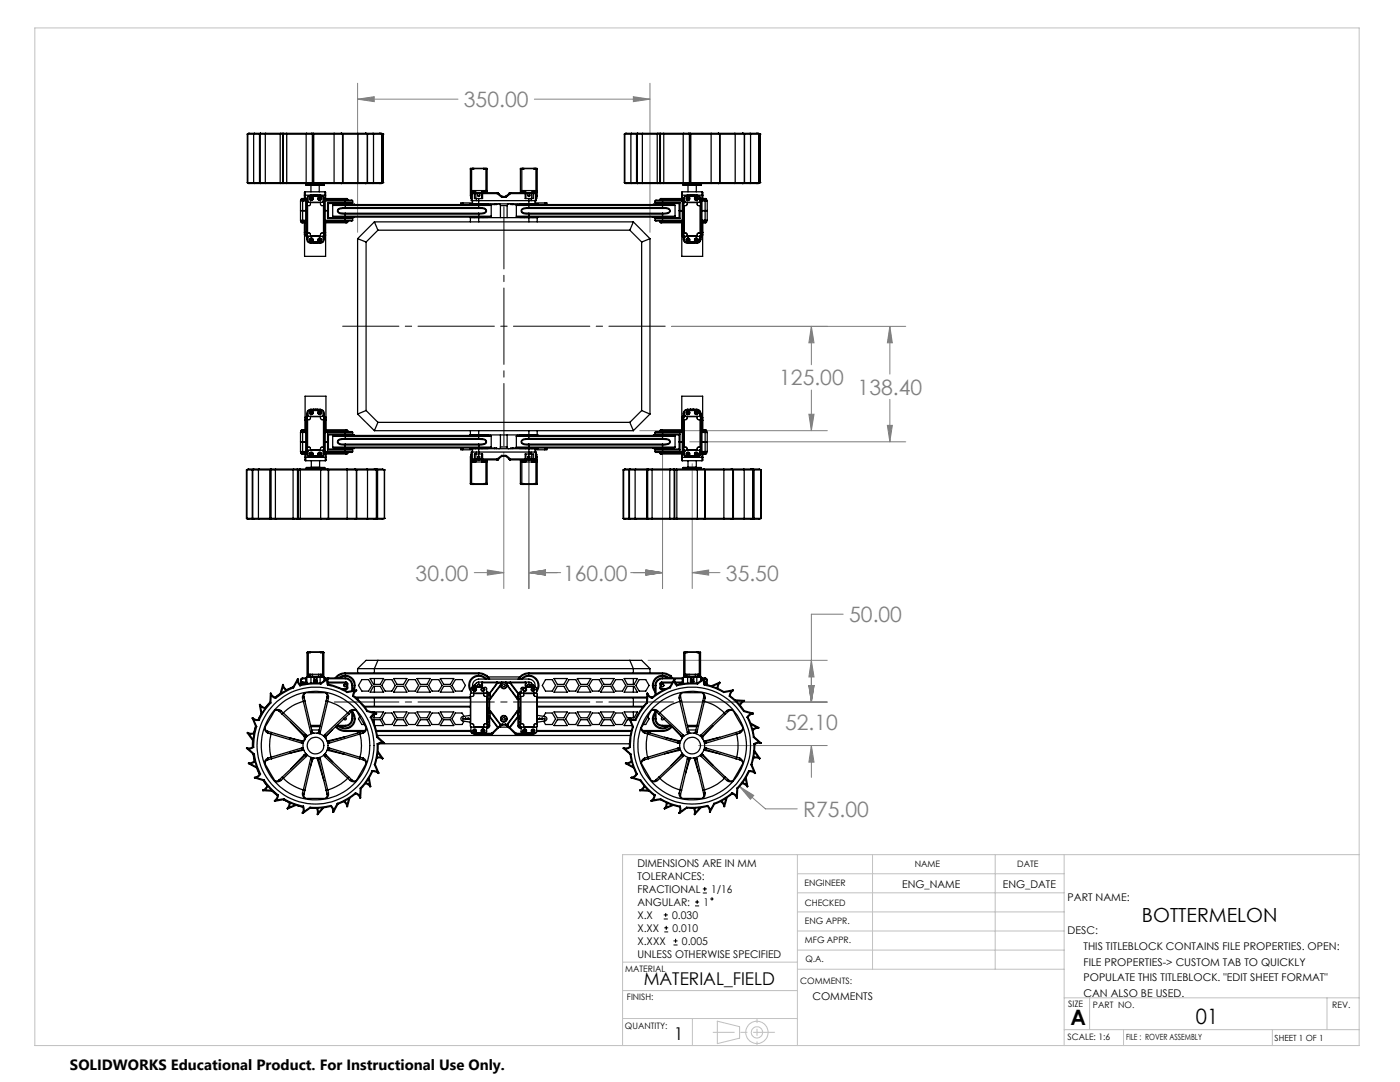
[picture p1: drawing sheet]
<svg xmlns="http://www.w3.org/2000/svg" width="279mm" height="216mm" viewBox="0 0 279 216" stroke-linecap="round" stroke-linejoin="round" font-family="sans-serif">
<defs><g id="words">
<g font-size="4.2" fill="#808080">
<text x="92.6" y="21.4">350.00</text>
<text x="155.5" y="76.9">125.00</text>
<text x="171.2" y="78.7">138.40</text>
<text x="83" y="115.8">30.00</text>
<text x="112.4" y="115.8">160.00</text>
<text x="144.9" y="115.8">35.50</text>
<text x="169.5" y="124.1">50.00</text>
<text x="156.7" y="145.8">52.10</text>
<text x="160.3" y="163">R75.00</text>
</g>
<g font-size="4.2">
<text x="213.7" y="204.6">A</text>
<text x="238.7" y="204.3">01</text>
</g>
<text font-size="3.9" x="227.9" y="184">BOTTERMELON</text>
<g font-size="3.5">
<text x="128.5" y="196.6">MATERIAL_FIELD</text>
<text x="134.5" y="207.5">1</text>
</g>
<text font-size="3" x="14" y="213.5">SOLIDWORKS Educational Product. For Instructional Use Only.</text>
<g font-size="2.1">
<text x="127.2" y="173">DIMENSIONS ARE IN MM</text>
<text x="127.2" y="175.6">TOLERANCES:</text>
<text x="127.2" y="178.2">FRACTIONAL</text>
<text x="141.9" y="178.2">1/16</text>
<text x="180" y="177.1">ENG_NAME</text>
<text x="200.1" y="177.1">ENG_DATE</text>
<text x="213.1" y="179.8">PART NAME:</text>
<text x="127.2" y="180.8">ANGULAR:</text>
<text x="127.2" y="183.3">X.X</text>
<text x="127.2" y="185.9">X.XX</text>
<text x="134.1" y="183.3">0.030</text>
<text x="134.2" y="185.9">0.010</text>
<text x="140.4" y="180.8">1</text>
<text x="127.2" y="191.1">UNLESS OTHERWISE SPECIFIED</text>
<text x="127.2" y="188.5">X.XXX</text>
<text x="136.1" y="188.5">0.005</text>
<text x="213.1" y="186.3">DESC:</text>
<text x="216.2" y="189.6">THIS TITLEBLOCK CONTAINS FILE PROPERTIES. OPEN:</text>
<text x="216.2" y="192.7">FILE PROPERTIES-&gt; CUSTOM TAB TO QUICKLY</text>
<text x="216.2" y="195.8">POPULATE THIS TITLEBLOCK. &quot;EDIT SHEET FORMAT&quot;</text>
<text x="162.1" y="199.5">COMMENTS</text>
<text x="216.2" y="198.9">CAN ALSO BE USED.</text>
</g>
<g font-size="1.8">
<text x="182.6" y="173">NAME</text>
<text x="203" y="173">DATE</text>
<text x="160.5" y="176.7">ENGINEER</text>
<text x="160.6" y="180.8">CHECKED</text>
<text x="160.6" y="184.4">ENG APPR.</text>
<text x="160.6" y="188.2">MFG APPR.</text>
<text x="160.7" y="191.9">Q.A.</text>
<text x="124.8" y="194">MATERIAL</text>
<text x="159.7" y="196.3">COMMENTS:</text>
<text x="125.1" y="199.5">FINISH:</text>
<text x="213.2" y="200.9">SIZE</text>
<text x="218.1" y="201">PART NO.</text>
<text x="265.9" y="201.1">REV.</text>
<text x="124.7" y="205.4">QUANTITY:</text>
<text x="213" y="207.6">SCALE: 1:6</text>
</g>
<g font-size="1.7">
<text x="224.7" y="207.6">FILE : ROVER ASSEMBLY</text>
<text x="254.4" y="207.6">SHEET 1 OF 1</text>
</g>
</g></defs>
<g fill="none" stroke="#000" stroke-width=".2">
<path d="M138.7 180h.8M139.1 179.6v.8M140.3 178.2h.8M140.3 177.4h.8M140.7 177v.8M132.5 183.4h.8M132.5 182.6h.8M132.6 185.9h.7M132.6 185.1h.7M132.9 182.2v.8M133 184.7v.9M134.4 188.6h.8"/>
<path d="M134.4 187.7h.8M134.8 187.3v.8M138.7 180.8h.8"/>
<circle cx="142.1" cy="179.4" r=".21"/>
</g>
<g fill="none" stroke="#c0c0c0" stroke-width=".2">
<path d="M6.9 5.6h264.4v203h-264.4zM159.1 170.5v38.1M159.1 174.3h53.3M159.1 178.2h53.3M174.1 170.5v22.9M198.6 170.5v22.9M212.4 170.5v38.1M271.3 170.5h-147.1v38.1M124.2 197.7h34.9M124.2 192h34.9M159.1 193.4h53.3M159.1 182h53.3"/>
<path d="M159.1 185.8h53.3M159.1 189.6h53.3M212.4 199.1h58.9M217.5 199.1v6.4M264.8 199.1v6.4M124.2 203.2h34.9M138.2 203.2v5.4M143.2 203.8l4.4 1.1v2.3l-4.4 1zM212.4 205.5h58.9M224.2 205.5v3.1M253.9 205.5v3.1"/>
<circle cx="151" cy="206" r="2.22"/>
<circle cx="151.1" cy="206" r="1.12"/>
</g>
<g fill="none" stroke="#808080" stroke-width=".2">
<path d="M71.4 19.8l3.3-.5v1zM71.4 16.6v29.8M71.4 19.8h20M106.6 19.8h23.1M126.4 19.3l3.3 .5-3.3 .5zM129.7 16.6v29.8M134 65.1h46.8M161.9 65.1l.6 3.3h-1.1zM161.9 65.1v7.7M161.9 77.8v8.1M177.6 65.1l.5 3.3h-1zM177.6 65.1v9.5"/>
<path d="M177.6 79.7v8.5M100.5 90.2v27.2M105.6 90.7v26.7M127.7 85.9h37.4M132.2 90.7v26.7M137.7 88.2h43.1M138.1 92.5v24.9M161.4 82.7h1.1l-.6 3.2zM177.1 84.9h1l-.5 3.3zM94.7 114.3h5.8M97.3 113.7l3.2 .6-3.2 .5zM105.6 114.3l3.3-.6v1.1z"/>
<path d="M105.6 114.3h6.3M125.9 114.3h6.3M128.9 113.7l3.3 .6-3.3 .5zM138.1 114.3l3.3-.6v1.1zM138.1 114.3h5.6M129.3 131.8h35.8M161.4 136.8h1.1l-.6 3.3zM161.9 131.8l.6 3.3h-1.1zM168.3 122.6h-6.4v17.5M135.7 140.1h29.4M139.4 148.8h25.7M147.6 157l2.8 1.7-.6 .8z"/>
<path d="M147.6 157l5.2 4.4h6.3M161.9 148.8l.6 3.3h-1.1zM161.9 148.8v6.3"/>
</g>
<path d="M134.4 140.1h-67.7" fill="none" stroke="#000" stroke-width=".2" stroke-dasharray="15.2 1.3 1.3 1.3" stroke-dashoffset="2.3"/>
<path d="M68.4 65.1h64.4" fill="none" stroke="#000" stroke-width=".2" stroke-dasharray="15.2 1.3 1.3 1.3" stroke-dashoffset="4"/>
<path d="M100.6 41.2v47.7" fill="none" stroke="#000" stroke-width=".2" stroke-dasharray="15.2 1.3 1.3 1.3" stroke-dashoffset="2.8"/>
<path d="M142.3 206h12.3" fill="none" stroke="#c0c0c0" stroke-width=".2" stroke-dasharray="15.2 1.3 1.3 1.3" stroke-dashoffset="11"/>
<path d="M151.1 203.4v5.2" fill="none" stroke="#c0c0c0" stroke-width=".2" stroke-dasharray="15.2 1.3 1.3 1.3" stroke-dashoffset="14.5"/>
<path d="M161.4 136.8h1.1l-.6 3.3zM161.9 148.8l.6 3.3h-1.1zM147.6 157l2.2 2.5 .6-.8zM161.4 136.8h1.1l-.6 3.3zM161.9 131.8l.6 3.3h-1.1zM105.6 114.3l3.3-.6v1.1zM128.9 113.7l3.3 .6-3.3 .5zM128.9 113.7l3.3 .6-3.3 .5zM138.1 114.3l3.3-.6v1.1zM177.6 65.1l.5 3.3h-1zM177.1 84.9h1l-.5 3.3zM97.3 113.7l3.2 .6-3.2 .5zM105.6 114.3l3.3-.6v1.1zM71.4 19.8l3.3-.5v1zM126.4 19.3l3.3 .5-3.3 .5zM161.9 65.1l.6 3.3h-1.1zM161.4 82.7h1.1l-.6 3.2z" fill="#808080"/>
<g fill="none" stroke="#000" stroke-width=".25">
<path d="M49.4 36.4l.3 .2M49.4 26.8h.1M49.4 36.4h.1M49.4 26.8v9.6M49.5 26.8h1.1M49.5 36.4l.2 .2M49.5 36.4h1.1M49.5 26.8v9.6M49.7 26.6l-.3 .2M49.7 26.6l-.2 .2M49.7 26.6h1.1M49.7 36.6h1.1"/>
<path d="M50.6 36.4l.2 .2M50.6 26.8h1.2M50.6 36.4h1.2M50.6 26.8v9.6M50.8 26.6l-.2 .2M50.8 26.6h1.2M50.8 36.6h1.2M51.8 36.4l.2 .2M51.8 26.8h.1M51.8 36.4h.1M51.8 26.8v9.6M51.9 26.8h1.1"/>
<path d="M51.9 36.4l.1 .2M51.9 36.4h1.1M51.9 26.8v9.6M52 26.6l-.2 .2M52 26.6l-.1 .2M52 26.6h1M52 36.6h1M53 26.8h2.9M53 36.4v.2M53 36.4h2.9M53 26.8v9.6M53 26.6v.2"/>
<path d="M53 26.6h3.1M53 36.6h3.1M55.9 36.4l.2 .2M55.9 26.8h.5M55.9 36.4h.5M55.9 26.8v9.6M56.1 26.6l-.2 .2M56.1 26.6h.4M56.1 36.6h.4M56.4 26.8h.2M56.4 36.4l.1 .2M56.4 36.4h.2"/>
<path d="M56.4 26.8v9.6M56.5 26.6l-.1 .2M56.5 26.6l.1 .2M56.5 26.6h.7M56.5 36.6h.7M56.6 36.4l-.1 .2M56.6 26.8h.6M56.6 36.4h.6M56.6 26.8v9.6M57.2 26.8h3.9M57.2 26.6v.2M57.2 26.6h4"/>
<path d="M57.2 36.4v.2M57.2 36.4h3.9M57.2 36.6h4M57.2 26.8v9.6M60.1 39.8h.3M60.1 39.8v.1M60.1 39.9h.3M60.1 39.9l-.1 .2M60.4 39.9v.2M60.4 39.9h.8M60.4 39.6h-.2l-.1 .2M60.4 39.6v.2"/>
<path d="M60.4 39.6h.8M60.4 39.8v.1M60.4 39.8h.8M60.7 38.9h.2M60.7 38.9v.7M60.9 38.3v.6M60.9 38.3l-.2 .2v.4M60.9 38.9h3.9M60.9 38.3h3.9M60.9 38.9v.7M61.1 36.7h3.6M61.1 36.9h3.6"/>
<path d="M61.1 36.7v.2M61.1 36.4l.1 .2M61.1 36.6v.1M61.1 26.8v9.6M61.1 26.8h1.2M61.1 36.4h1.2M61.2 26.6l-.1 .2M61.2 39.8h.2M61.2 39.8v.3M61.2 26.6h1M61.2 36.6h1M61.4 39.8v.3"/>
<path d="M61.4 39.6v.2M62 36.9l.1 .1M62.1 37h1.6M62.1 39.1a.59 .59 0 0 0-.9 .5v.2M62.1 39.1l-.4 .1M62.1 37v1.3M62.1 39.1h.5M62.2 26.6l.1 .2M62.2 26.6l.2 .2M62.2 26.6h.3M62.2 36.6h.3M62.3 36.4l-.1 .2"/>
<path d="M62.3 26.8h.1M62.3 36.4h.1M62.3 26.8v9.6M62.4 36.4l-.2 .2M62.4 26.8h.2M62.4 36.4h.2M62.4 26.8v9.6M62.5 26.6l.1 .2M62.5 26.6h4.2M62.5 36.6h4.2M62.6 36.4l-.1 .2M62.6 26.8h4.1"/>
<path d="M62.6 36.4h4.1M62.6 38.9v.2M62.6 39.1h.2M62.6 38.9l.2 .2M62.6 38.9h.4M62.6 26.8v9.6M62.6 39.1v.1M62.8 39.1h.2M62.8 39.1v.1M63 39.1h.1M63 38.9v.2M63 38.9h.3"/>
<path d="M63 39.1v.1M63.1 39.1h.2M63.1 39.1v.1M63.3 38.9v.2M63.3 38.9l-.2 .2M63.3 39.1v.1M63.3 39.1h.6M63.7 37v1.3M63.7 36.9v.1M63.9 39.1a.61 .61 0 0 1 .6 .1 .61 .61 0 0 1 .2 .6M63.9 39.1l.3 .1M64.5 39.6l.1 .2"/>
<path d="M64.6 39.8h.1M64.6 39.8v.3M64.7 36.6v.1M64.7 36.7v.2M64.7 39.8v4.3M64.7 39.6h4.3M64.7 39.9h4.2M64.7 39.8h4.3M64.8 38.3v.6M64.8 38.9h.2M64.8 38.3h.2v.6M64.8 38.9v.7"/>
<path d="M65 38.9v.7M66.7 26.6v.2M66.7 36.4v.2M66.7 26.8h1.7M66.7 26.6h1.4M66.7 36.6h1.4M66.7 36.4h1.7M66.7 26.8v9.6M68.1 26.6l.3 .2M68.1 26.6h3.3M68.1 36.6h3.3M68.4 36.4l-.3 .2"/>
<path d="M68.4 26.8h.1M68.4 36.4h.1M68.4 26.8v9.6M68.4 26.8h3M68.4 36.4h3M68.9 39.9v.2M68.9 39.9h1.3l.2 .2M69 39.6v.2M69 39.8h.4M69 39.6h.3l.1 .2M69 39.8v.1M69.4 39.8v.1"/>
<path d="M71.4 26.6v.2M71.4 26.6h1.5M71.4 36.6h1.5M71.4 36.4v.2M71.4 26.8h1.9M71.4 36.4h1.9M71.4 26.8v9.6M72.9 26.6l.4 .2M72.9 26.6h1.5M73 36.6h1.4M73.3 36.4l-.4 .2M73.3 26.8h.1"/>
<path d="M73.3 36.4h.1M73.3 26.8v9.6M73.3 26.8h1.2M73.3 36.4h1.2M74.4 26.6l.1 .2M74.4 26.6h1.8l.2 .2M74.5 36.4l-.1 .2M74.5 26.8h1.9M74.5 36.4h1.9M74.5 26.8v9.6M75.8 26.6l.4 .2M76.2 26.8v9.7l-.4 .1"/>
<path d="M76.2 26.8h.1M76.4 36.4l-.2 .2h-1.8M76.4 26.8h.1M76.4 36.4h.1M76.4 26.8v9.6M93.9 33.7h.2M93.9 39.1v.4h.2M94.1 38.6v1.4h.2M94.1 38.6h.2M94.1 33.7v4.3M94.1 38.5h.1M94.2 38.5l-.1 .1"/>
<path d="M94.2 38h-.2v.5h.2M94.2 38v.5M94.2 38.5h.6M94.2 38h.3M94.3 38.6v1.4M94.3 38.6h.4M94.3 33.6l-.4 .1v5.4h.2M94.3 33.6h.2M94.3 33.6v.1M94.4 38.5l-.1 .1M94.5 38h.2M94.5 38v.5"/>
<path d="M94.5 33.6v.1h-.4M94.5 33.7h2.1M94.5 33.6h2.1M94.7 38.6v1h.4M94.7 38h.2M94.7 38v.5M94.8 38.5h.1M94.9 38.5l.1 .1M94.9 38.5l-.2 .1M94.9 38v.5M94.9 38.5h4.4M94.9 38h1.3"/>
<path d="M95 38.6h.1M95 38.6h.4M95 38.6v1M95.1 39.6h.4M95.1 39.6v.4M95.2 38.5l.2 .1M95.4 38.6v.5l.1 .1M95.4 39.1h.3M95.5 38.5v.1h.1v-.1M95.5 39.2h.1M95.5 39.6v1.1M95.7 38.6h.4"/>
<path d="M95.7 38.6v.4l-.1 .2M95.9 38.5l-.2 .1M96.1 38.5l.2 .1M96.2 38h.2M96.2 38l-.1 1.6M96.3 38.6v1h-.8M96.3 38.6h2.9M96.4 38h.2M96.4 38v.5M96.6 33.6h.2M96.6 33.6v.1h.4M96.6 38v.5"/>
<path d="M96.6 38h.3M96.8 33.6l.4 .1v4.8M96.8 33.6v.1M96.9 38h.2v.5M96.9 38v.5M97 33.7h.2M97 33.7v4.3M99.2 38.6l.9 .8M99.3 38.5h-.1v.1M99.3 38.5h.1M99.3 38.5l-.1 .1M99.3 38.5l.9 .7"/>
<path d="M99.4 38.5h.1M99.4 38.5l.1 .2M99.4 38.5l.2 .2M100.1 39.4h.9M100.2 39.2h.7M100.2 39.2l-.1 .2M100.9 39.2l.1 .2M100.9 39.2h.1M101.6 38.5h.1M101.6 38.5l-.1 .2M101.7 38.5h.1M101.7 38.5l-.1 .2"/>
<path d="M101.8 38.5h.1v.1M101.8 38.5h-.2M101.8 38.5h-.1M101.8 38.5l.1 .1M101.8 38.5l-.9 .7M101.8 38.5h4.4M101.9 38.6l-.9 .8M101.9 38.6h2.9M103.9 33.7h.2M104.1 33.7v4.3M104.2 38h-.2v.5M104.2 38v.5"/>
<path d="M104.2 38h.3M104.3 33.6h.2M104.3 33.6l-.4 .1v4.8M104.3 33.6v.1M104.5 38h.2M104.5 38v.5M104.5 33.6v.1h-.4M104.5 33.7h2.1M104.5 33.6h2.1M104.7 38h.2M104.7 38v.5M104.8 38.6l.2-.1v1.1"/>
<path d="M104.8 38.6v1h.8M104.9 38v.5M104.9 38h1.3M105 38.6h.4M105.2 38.5l.2 .1M105.4 38.6l.1 .6 .2-.1v-.5M105.4 39.1h.3M105.4 38.5v.1h.3v-.1M105.6 39.6h.4M105.6 39.6v1.1M105.7 38.6h.4M105.9 38.5l-.2 .1"/>
<path d="M106 39.6v.4M106.1 38.6v1M106.2 38.6h.1M106.2 38.5h.1M106.2 38h.2M106.2 38v.5M106.2 38.5l-.1 .1M106.2 38.5l.2 .1M106.3 38.5h.1M106.3 38.5h-.1M106.3 38.5h.6M106.4 38h.2"/>
<path d="M106.4 38v.5M106.4 38.6v1h-.4M106.4 38.6h.5M106.6 33.6h.2M106.6 33.6v.1h.4M106.6 38v.5M106.6 38h.3M106.8 38.5l.1 .1M106.8 33.6l.4 .1v5.4h-.2M106.8 33.6v.1M106.9 38h.2v.5h-.2M106.9 38.6h.1"/>
<path d="M106.9 38v.5M106.9 38.6v1.4M106.9 38.5l.1 .1M107 33.7h.2M107 33.7v4.3M107 38.5h.1M107 38.6v1.4h-.1M107.1 39.1v.4h-.1M124.6 36.4l.4 .2M124.6 26.8h.1M124.6 36.4h.1M124.6 26.8v9.6"/>
<path d="M124.7 26.8h1.2M124.7 36.4l.3 .2M124.7 36.4h1.2M124.7 26.8v9.6M125 26.6l-.3 .2M125 26.6h1M125 26.6l-.4 .2M125 36.6h1M125.9 36.4l.1 .2M125.9 26.8h1.1M125.9 36.4h1.1M125.9 26.8v9.6"/>
<path d="M126 26.6l-.1 .2M126 26.6h1.2M126 36.6h1.3M127 36.4l.3 .2M127 26.8h.2M127 36.4h.2M127 26.8v9.6M127.2 26.8h1M127.2 36.4l.1 .2M127.2 36.4h1M127.2 26.8v9.6M127.3 26.6l-.1 .2"/>
<path d="M127.3 26.6h1M127.3 26.6l-.3 .2M127.3 36.6h1M128.2 26.8h3M128.2 36.4l.1 .2M128.2 36.4h3M128.2 26.8v9.6M128.3 26.6l-.1 .2M128.3 26.6h3M128.3 36.6h3M131.2 36.4l.1 .2M131.2 26.8h.5"/>
<path d="M131.2 36.4h.5M131.2 26.8v9.6M131.3 26.6l-.1 .2M131.3 26.6h.4M131.3 36.6h.4M131.7 26.8h.1M131.7 36.4v.2M131.7 36.4h.1M131.7 26.8v9.6M131.7 26.6v.2M131.7 26.6l.1 .2M131.7 26.6h.8"/>
<path d="M131.7 36.6h.8M131.7 39.8h.3M131.7 39.8v.1M131.8 36.4l-.1 .2M131.8 26.8h.7M131.8 36.4h.7M131.8 26.8v9.6M132 39.6l-.2 .1-.1 .1M132 39.6v.2M132 39.6h4.4M132 39.8h4.4M132 39.8v.1"/>
<path d="M132.2 39.9h-1.3l-.2 .2M132.2 39.9v.2M132.2 39.9h4.2M132.5 26.8h3.8M132.5 26.6v.2M132.5 26.6h4M132.5 36.4v.2M132.5 36.4h3.8M132.5 36.6h4M132.5 26.8v9.6M136 38.9h.2M136 38.9v.7"/>
<path d="M136.2 38.3v.6M136.2 38.3h-.2v.6M136.2 38.9v.7M136.2 38.9h3.9M136.2 38.3h3.9M136.3 36.7h3.7M136.3 36.9h3.7M136.3 36.7v.2M136.3 36.4l.2 .2M136.3 26.8v9.6M136.3 36.6v.1M136.3 26.8h1.3"/>
<path d="M136.3 36.4h1.3M136.4 39.8v.3M136.5 26.6l-.2 .2M136.5 26.6h1M136.5 36.6h1M136.6 39.6v.2h-.2M137.2 39.1a.62 .62 0 0 0-.8 .5v.2M137.2 39.1l-.3 .1M137.2 39.1h.6M137.3 36.9v.1M137.3 37h1.7M137.3 37v1.3"/>
<path d="M137.5 26.6l.1 .2M137.5 26.6l.2 .2M137.5 26.6h.3M137.5 36.6h.3M137.6 36.4l-.1 .2M137.6 26.8h.1M137.6 36.4h.1M137.6 26.8v9.6M137.7 36.4l-.2 .2M137.7 26.8h.2M137.7 36.4h.2M137.7 26.8v9.6"/>
<path d="M137.8 26.6l.1 .2M137.8 26.6h4.1M137.8 36.6h4.1M137.8 38.9v.2M137.8 38.9l.2 .2M137.8 39.1h.2M137.8 38.9h.3M137.8 39.1v.1M137.9 36.4l-.1 .2M137.9 26.8h4M137.9 36.4h4M137.9 26.8v9.6"/>
<path d="M138 39.1h.1M138 39.1v.1M138.1 39.1h.2M138.1 38.9v.2M138.1 38.9h.4M138.1 39.1v.1M138.3 39.1h.2M138.3 39.1v.1M138.5 38.9v.2M138.5 38.9l-.2 .2M138.5 39.1v.1M138.5 39.1h.6"/>
<path d="M139 37v1.3M139 36.9v.1M139.1 39.1a.61 .61 0 0 1 .6 .1 .61 .61 0 0 1 .2 .6M139.1 39.1l.2 .1M139.7 39.6v.2h.2M139.9 39.8v4.3M139.9 39.6h.8M139.9 39.9h.8M139.9 39.8h.8M139.9 36.6l.1 .1M140 36.7v.2M140.1 38.3v.6"/>
<path d="M140.1 38.9h.2M140.1 38.3l.2 .2v.4M140.1 38.9v.7M140.3 38.9v.7M140.7 39.6v.2M140.7 39.6l.3 .1v.1M140.7 39.8h.3M140.7 39.8v.1M140.7 39.9v.2M140.7 39.9h.3M141 39.9l.1 .2M141 39.8v.1"/>
<path d="M141.9 26.6v.2M141.9 36.4v.2M141.9 26.8h1.7M141.9 26.6h1.4M141.9 36.6h1.4M141.9 36.4h1.7M141.9 26.8v9.6M143.3 26.6l.4 .2M143.3 26.6l.3 .2M143.3 26.6h3.3M143.3 36.6h3.3M143.6 36.4l-.3 .2"/>
<path d="M143.6 26.8h.1M143.6 36.4h.1M143.6 26.8v9.6M143.7 36.4l-.4 .2M143.7 26.8h3M143.7 36.4h3M143.7 26.8v9.6M146.6 26.6l.1 .2M146.6 26.6h1.6M146.6 36.6h1.6M146.7 36.4l-.1 .2M146.7 26.8h1.9"/>
<path d="M146.7 36.4h1.9M146.7 26.8v9.6M148.2 26.6l.4 .2M148.2 26.6h1.5M148.2 36.6h1.5M148.6 36.4l-.4 .2M148.6 26.8h.1M148.6 36.4h.1M148.6 26.8v9.6M148.6 26.8h1.2M148.6 36.4h1.2M149.7 26.6l.1 .2"/>
<path d="M149.7 26.6h1.7l.3 .2M149.8 36.4l-.1 .2M149.8 26.8h1.9M149.8 36.4h1.9M149.8 26.8v9.6M151 26.6l.4 .2M151.4 26.8v9.7l-.4 .1M151.4 26.8h.1M151.7 36.4l-.3 .2h-1.7M151.7 26.8h.1M151.7 36.4h.1M151.7 26.8v9.6"/>
<path d="M60 40.1h.4M60 42h1.2M60 42.1h1.2M60 44h.4M60 44l.1 .1M60 40.1v3.9M60.1 44.3h.3M60.1 44.3l.3 .1M60.1 44.1h.3M60.1 44.1v.2M60.4 44v.1M60.4 40.1h.6"/>
<path d="M60.4 40.1v3.9M60.4 44h.6M60.4 44.1h.9M60.4 44.3v.1M60.4 44.1v.2M60.4 44.4h.8M60.4 44.3h.9M60.7 46.4h.2M60.7 46.4v.4l.2 .2M60.7 42v.1M60.7 44.4v2M60.8 47v4.2h4.2v-4.2"/>
<path d="M60.9 46.4v.6M60.9 47h.3M60.9 42v.1M60.9 44.4v2M60.9 46.4h.3M61 40.1v-.2l.2 .2M61 40.1h.2M61 44h.2M61 44v.1l.2-.1M61 40.1v3.9M61.2 40.1h.1M61.2 44h.1"/>
<path d="M61.2 40.1v3.9M61.2 40.1h.2M61.2 40.1l.2 .2M61.2 47.4h.2M61.2 47.7h.2M61.2 47.7a.84 .84 0 0 0 .9 .8M61.2 40.1v.4M61.2 47v.4M61.2 40.5h.1M61.2 47h.1M61.2 40.5v3.6M61.2 44.4v2.6"/>
<path d="M61.2 47.4v.3M61.3 46.5l.6 .1v.6M61.3 44.4h-.1M61.3 40.4h3.2l.1 .1v6.5l-.1 .1-3 .1-.2-.2zM61.4 40.1v.2M61.4 47.2v.2M61.4 47.2l-.2 .2M61.4 47.7v.2M61.4 40.3v.1M61.4 47.1v.1M61.4 41v5.5M61.4 47.4v.3"/>
<path d="M61.4 40.1h.1M61.4 40.3h.1M61.4 47.2h.1M61.4 47.4h.1M61.4 40.4v-1l.2-.2h.3a.44 .44 0 0 0-.1 .7 .44 .44 0 0 0 .7 0 .44 .44 0 0 0-.2-.7h1.3a.43 .43 0 0 0-.1 .7 .43 .43 0 0 0 .6 0 .43 .43 0 0 0-.1-.7h.4l.1 .2v1M61.4 47.1v1.1l.5 .1a.41 .41 0 0 1-.2-.6 .41 .41 0 0 1 .6-.1 .41 .41 0 0 1 .1 .5l-.1 .2h1.3a.4 .4 0 0 1-.2-.5 .4 .4 0 0 1 .5-.2 .4 .4 0 0 1 .2 .5l-.1 .2h.4l.1-.1v-1.1M61.7 48.3l.4 .1M61.9 40.4v.6h-.6M61.9 40.4h2.1M61.9 47.1h2.1M62.1 48.4v.1M62.1 48.4h.5"/>
<path d="M62.1 48.5h.5M62.6 48.4h.2M62.6 48.4v.1M62.6 48.5h.4M62.6 48.3v.1M62.8 48.4l-.2 .1M62.8 48.4h.2M62.8 48.3v.1M63 48.4h.1M63 48.4v.1M63 48.5h.3M63 48.3v.1"/>
<path d="M63.1 48.4h.2M63.1 48.4l.2 .1M63.1 48.3v.1M63.3 48.4v.1M63.3 48.3v.1M63.3 48.4h.6M63.3 48.5h.6M63.9 48.4v.1M64 40.4l.1 .6h.5M64.2 48.3l-.3 .1M64.5 40.1h.1M64.5 40.3h.1"/>
<path d="M64.5 47.2h.1M64.5 47.4h.1M64.6 40.1h.1M64.6 40.1v.2M64.6 47.2v.2M64.6 47.2l.1 .2M64.6 47.4h.1M64.6 47.7h.1M64.6 47.7l-.1 .2M64.6 40.3v.1M64.6 47.1v.1M64.6 41v5.5"/>
<path d="M64.6 47.4v.3M64.6 47h.1M64.6 46.5h-.5l-.1 .7M64.6 44.4h.1M64.6 44.1h4.3M64.6 44.3h4.4M64.7 42h.1M64.7 40.1l-.1 .2M64.7 47.7a.79 .79 0 0 1-.8 .8M64.7 40.1v.4h-.1M64.7 47v.4M64.7 40.1h.1"/>
<path d="M64.7 44.4v2.6M64.7 47.4v.3M64.7 47h.1M64.7 42.1h.1M64.7 44h.1M64.7 44.4h4.3M64.7 46.4h.1M64.7 40.1l.2-.2v.2M64.7 40.1h.2M64.7 42h.8M64.7 44h.2M64.7 42.1h.8"/>
<path d="M64.7 44l.1 .1 .1-.1M64.8 46.4h.2M64.8 46.4v.6M64.8 42v.1M64.8 44.4v2M64.9 40.1v3.9M64.9 40.1h4M64.9 44h4M65 46.4v.6h-.2M65 42v.1M65 44.4v2M65.4 40.4l.1 .2"/>
<path d="M65.4 40.4h3.5M65.4 40.4v3.2M65.4 43.6h3.5M65.5 43.4l-.1 .2M65.5 40.6v2.8M65.5 40.6h3.4M65.5 43.4h3.4M66.4 43.1l.1 .2h2.4M66.4 43.1h2.5M66.4 41h2.5M66.4 41v2.1M67.1 43.3h3.6"/>
<path d="M67.1 40.8h3.6M67.9 40.6h1.9M67.9 43.4h.1M68.2 40.6v.1M68.9 40.8h-2.4l-.1 .2M68.9 40.8v.2M68.9 41.4v.2M68.9 42.5v.2M68.9 41.4a1.41 1.41 0 0 0-1.5 .5v.4a1.39 1.39 0 0 0 1.5 .4M68.9 41.6l-1.2 .2-.2 .1v.4a1.55 1.55 0 0 0 1.4 .2M68.9 43.1v.2M68.9 40.1h1.5"/>
<path d="M68.9 40.4h1.5M68.9 40.4v.2M68.9 43.4v.2M68.9 44v.1M68.9 43.6h1.5M68.9 43.4h1.3l.2 .2M68.9 44h1.5M68.9 40.1v.3M68.9 41v.4M68.9 42.7v.4M68.9 43.6v.4M68.9 41.4h26.6"/>
<path d="M68.9 41h26.6M68.9 40.8h26.6M68.9 41.6h26.6M68.9 42.7h26.6M68.9 43.1h26.6M68.9 42.5h26.6M68.9 43.3h26.6M69 44.3v.1M69 44.3h.4M69 44.1v.2M69.4 44.3l-.4 .1M69.4 44.1v.2"/>
<path d="M69.5 40.6v.1M69.8 43.4h.1M70.4 40.4l-.1 .2h-1.4M70.4 44l-.1 .1h-1.4M70.4 40.1v.3M70.4 43.6v.4M71.4 47.6v35M71.4 47.6l1.7 .7M73.1 48.3v33.6M74.7 44.3h51.7M74.7 44.3l.7 1.6M74.7 44.3l-3.3 3.3"/>
<path d="M75.4 45.9h50.3M75.4 45.9l-2.3 2.4M92.4 40.5h-.4v.3M92.4 40.5v.3M92.4 40.5h1.9M93.7 40.8h3.7M93.7 43.3h3.7M94.3 40h.1M94.3 40h12.5M94.3 40v.7h1.2M94.7 43.4h.1M94.9 40.7h.1"/>
<path d="M95.5 41.4h.4a.89 .89 0 0 1 1.2 .7v.1a.98 .98 0 0 1-1 .5h-.6M95.5 40.8v.2M95.5 40.8h2.4M95.5 42.5v.2M95.5 41.6a1.29 1.29 0 0 1 1.5 .4l-.1 .3a1.69 1.69 0 0 1-1.4 .2M95.5 41.4v.2M95.5 43.1v.2M95.5 43.4h-1.6v.9M95.5 43.1h2.5M95.5 41h2.5M95.5 41v.4M95.5 42.7v.4"/>
<path d="M95.5 43.4v.9M95.5 40.7h10.1M95.5 43.4h10.1M96.2 40.7h.1M96.4 43.4h.1M97.9 40.8l.1 .2M97.9 40.8h.8M98 43.1l-.1 .2h-2.4M98 41v2.1M98.7 40.7v.1M99.1 40.7v.1h-.4M99.6 40.7l.2 .1 .1 .2"/>
<path d="M99.9 41h1.3M99.9 41v2.4M101.2 41v2.4M101.6 40.7l-.4 .3M102 40.7v.1h.3M102.3 40.8h.9M102.3 40.7v.1M103 43.1l.2 .2h2.4M103 41h2.6M103 43.1h2.6M103 41v2.1M103.2 40.8l-.2 .2"/>
<path d="M103.2 40.8h2.4M103.7 40.8h3.7M103.7 43.3h3.7M104.7 43.4h.1M104.9 40.7h.1M105.6 41.4a1.41 1.41 0 0 0-1.6 .5v.3a1.26 1.26 0 0 0 1.6 .5M105.6 40.8v.2M105.6 41.4v.2M105.6 41.6l-1.3 .2-.2 .3 .1 .2a1.55 1.55 0 0 0 1.4 .2M105.6 42.5v.2M105.6 43.1v.2M105.6 43.4h1.6v.9"/>
<path d="M105.6 41v.4M105.6 42.7v.4M105.6 43.4v.9M105.6 41.4h26.6M105.6 41h26.6M105.6 40.8h26.6M105.6 41.6h26.6M105.6 42.7h26.6M105.6 43.1h26.6M105.6 42.5h26.6M105.6 43.3h26.6M106.2 40.7h.1"/>
<path d="M106.4 43.4h.1M106.8 40v.7h-1.2M106.8 40h.1M106.8 40.5h1.9M108.7 40.5h.4v.3M108.7 40.5v.3M125.7 45.9l2.4 2.4M126.4 44.3l-.7 1.6M126.4 44.3l3.3 3.3M128.1 48.3v33.6M129.7 47.6v35M129.7 47.6l-1.6 .7"/>
<path d="M130.4 43.3h3.7M130.4 40.8h3.7M130.7 40.1h1.5M130.7 40.4h1.5M130.7 40.4l.1 .2h1.4M130.7 43.6h1.5M130.7 44h1.5M130.7 44l.1 .1h1.4M130.7 40.1v.3M130.7 43.6v.4M131.2 40.6h2M131.2 43.4h.1"/>
<path d="M131.6 40.6v.1M131.7 44.3h.3M131.7 44.3l.1 .1h.2M131.7 44.1v.2M132 44.3v.1M132 44.4h4.4M132 44.1v.2M132 44.3h4.5M132.2 40.8h2.4l.1 .2M132.2 40.8v.2M132.2 41.4v.2M132.2 42.5v.2"/>
<path d="M132.2 43.1v.2M132.2 41.4h.4a.9 .9 0 0 1 1.2 .7l-.1 .1a.98 .98 0 0 1-1 .5h-.5M132.2 41.6a1.26 1.26 0 0 1 1.4 .4l-.1 .4-1.3 .1M132.2 40.4v.2M132.2 43.4v.2M132.2 43.4h-1.3l-.2 .2M132.2 44v.1M132.2 41h2.5M132.2 43.1h2.5M132.2 40.1v.3M132.2 41v.4M132.2 42.7v.4"/>
<path d="M132.2 43.6v.4M132.2 40.4h3.5M132.2 40.1h4M132.2 40.6h3.3M132.2 44h4M132.2 43.6h3.5M132.2 43.4h3.3M132.2 44.1h4.3M132.9 40.6v.1M133.2 43.4h.1M134.7 43.1l-.1 .2h-2.4M134.7 41v2.1"/>
<path d="M135.5 42h.9M135.5 43.4l.2 .2M135.5 42.1h.9M135.5 40.6v2.8M135.7 40.4l-.2 .2M135.7 40.4v3.2M136 46.4h.2M136 46.4v.6h.2M136 42v.1M136 44.4v2M136.1 47v4.2h4.1v-4.2M136.2 46.4v.6"/>
<path d="M136.2 40.1v-.2l.1 .2M136.2 40.1h.1M136.2 44h.1M136.2 44v.1l.1-.1M136.2 40.1v3.9M136.2 44.4v2M136.2 47h.2M136.2 46.4h.2M136.3 40.1h.1M136.3 44h.1M136.3 40.1v3.9M136.4 40.1h.2"/>
<path d="M136.4 40.1l.2 .2M136.4 47.4h.2M136.4 47.7h.2v.2M136.4 47.7a.84 .84 0 0 0 .8 .8M136.4 40.1v.4M136.4 47v.4M136.4 40.5h.1M136.4 47h.1M136.4 40.5v3.6M136.4 44.4v2.6M136.4 47.4v.3M136.5 46.5l.6 .1v.6"/>
<path d="M136.5 44.4h-.1M136.5 40.5l.1-.1h3.1l.1 .1v6.5l-.1 .1-3 .1-.2-.2zM136.5 41v5.5M136.6 40.3v.1v-1.1l.5-.1a.44 .44 0 0 0-.1 .7 .44 .44 0 0 0 .6 0 .44 .44 0 0 0-.1-.7h1.2a.44 .44 0 0 0-.1 .7 .44 .44 0 0 0 .7 0 .44 .44 0 0 0-.1-.7l.5 .1v1.1v-.1M136.6 47.2v-.1v1.1l.5 .1a.39 .39 0 0 1-.2-.5 .39 .39 0 0 1 .5-.2 .39 .39 0 0 1 .3 .4l-.2 .3h1.2a.41 .41 0 0 1-.2-.6 .41 .41 0 0 1 .6-.1 .41 .41 0 0 1 .2 .5l-.1 .2 .5-.1v-1.1v.1M136.6 40.3h.1M136.6 40.1v.2M136.6 47.2l-.2 .2M136.6 47.2v.2M136.6 47.2h.1M136.6 40.1h.1M136.6 47.4h.1"/>
<path d="M136.9 48.3l.3 .1M137.1 40.4v.6h-.6M137.1 40.4h2M137.1 47.1h2M137.2 48.4v.1M137.2 48.4h.6M137.2 48.5h.6M137.8 48.4h.2M137.8 48.4v.1M137.8 48.5h.3M137.8 48.3v.1M138 48.4l-.2 .1"/>
<path d="M138 48.4h.1M138 48.3v.1M138.1 48.4h.2M138.1 48.4v.1M138.1 48.5h.4M138.1 48.3v.1M138.3 48.4h.2M138.3 48.4l.2 .1M138.3 48.3v.1M138.5 48.4v.1M138.5 48.3v.1M138.5 48.4h.6"/>
<path d="M138.5 48.5h.6M139.1 48.4v.1M139.1 40.4l.1 .6h.6M139.3 48.3l-.2 .1M139.7 40.1h.2M139.7 40.1v.2M139.7 40.3h.1M139.7 47.2h.1M139.7 47.2v.2M139.7 47.4h.2M139.7 47.2l.2 .2M139.7 40.1h.1"/>
<path d="M139.7 47.4h.1M139.7 41v5.5M139.8 47h.1M139.8 46.5l-.6 .1-.1 .6M139.8 44.4h.1M139.8 44.1h.9M139.8 44.3h.9M139.9 42h.1M139.9 42.1h.1M139.9 40.1l-.2 .2M139.9 47.7h-.2v.2M139.9 47.7a.84 .84 0 0 1-.8 .8"/>
<path d="M139.9 40.1v.4h-.1M139.9 47v.4M139.9 40.1h.1M139.9 44h.1M139.9 44.4v2.6M139.9 47.4v.3M139.9 47h.2M139.9 44.4h.8M139.9 46.4h.2M139.9 40.1l.2-.2v.2M139.9 40.1h.2M139.9 42h1.2"/>
<path d="M139.9 42.1h1.2M139.9 44h.2M139.9 44l.1 .1 .1-.1M140.1 46.4h.2M140.1 46.4v.6M140.1 40.1v3.9M140.1 44.4v2M140.1 40.1h.6M140.1 44h.6M140.3 46.4v.4l-.2 .2M140.3 42v.1M140.3 44.4v2"/>
<path d="M140.7 44.3h.3M140.7 44.3v.1M140.7 44.1v.2M140.7 40.1h.4M140.7 44h.4M140.7 44v.1M140.7 44.1h.3M140.7 40.1v3.9M141 44.1v.2M141 44.3l-.3 .1M141.1 44l-.1 .1M141.1 40.1v3.9"/>
<path d="M49.2 93.8h.1M49.2 93.8v9.6M49.3 93.8h1M49.3 93.8v9.6M49.6 93.6l-.3 .2M49.6 93.6h1M49.6 93.6l-.4 .2M50.3 93.8h.1M50.3 93.8v9.6M50.4 93.8h1.2M50.4 93.8v9.6M50.6 93.6l-.2 .2"/>
<path d="M50.6 93.6h1.1M50.6 93.6l-.3 .2M51.6 93.8h2.3M51.6 93.8v9.6M51.7 93.6l-.1 .2M51.7 93.6h2.3M53.9 93.8h.1M53.9 93.8v9.6M54 93.8h.1M54 93.8v9.6M54 93.6l-.1 .2M54 93.6h.1"/>
<path d="M54.1 93.8h.9M54.1 93.8v9.6M54.1 93.6v.2M54.1 93.6l-.1 .2M54.1 93.6h.9M55 93.8h3.5M55 93.8v9.6M55 93.6v.2M55 93.6h3.6M58.5 93.8h.9M58.5 93.8v9.6M58.6 93.6l-.1 .2"/>
<path d="M58.6 93.6h.7M59.3 93.6l.2 .2M59.3 93.6l.1 .2M59.3 93.6h.6M59.4 93.8h.1M59.4 93.8v9.6M59.5 93.8h.4M59.5 93.8v9.6M59.9 93.6v.2M59.9 93.6h4.1M59.9 93.8h4.1M59.9 93.8v9.6"/>
<path d="M60 88.2h1.2M60 90.1h.4M60 90.1l.1 .2M60 86.3h.4M60 86.3v3.8M60.1 85.9h.3M60.1 85.9v.2M60.1 90.5h.3M60.1 90.5v.1h.3M60.1 90.3h.3M60.1 86.1l-.1 .2M60.1 86.1h.3"/>
<path d="M60.1 90.3v.2M60.4 90.1v.2M60.4 86.1v.2M60.4 86.3v3.8M60.4 90.1h.6M60.4 90.3h.8M60.4 86.3h.6M60.4 86.1h.9M60.4 85.8l-.3 .1M60.4 85.8v.1M60.4 90.5v.1M60.4 90.6h.8"/>
<path d="M60.4 85.9v.2M60.4 90.3v.2M60.4 85.8h.8M60.4 90.5h.8M60.4 85.9h.9M60.9 83.9h.1M60.9 91.3h.1M60.9 91.3v.5l.1 .1M60.9 83.9v1.9M60.9 88.2h.1M60.9 90.6v.7M60.9 83.3v-4.2h4.2v4.2"/>
<path d="M61 83.2v.7M61 83.2l-.1 .1v.6M61 91.3v.6M61 90.1h.2M61 90.1v.2l.2-.2M61 86.3v-.2l.2 .2M61 86.3h.2M61 83.9v1.9M61 86.3v3.8M61 90.6v.7M61 83.2h.2M61 91.3h3.9"/>
<path d="M61 91.9h3.9M61 83.9h.2M61.1 93.3h3.7M61.1 93.6h3.7M61.1 93.3v.3M61.1 93.6h.1M61.2 90.1h.1M61.2 86.3h.1M61.2 86.3v3.8M61.2 82.5h.2M61.2 82.8h.2M61.2 82.8l.2 .2"/>
<path d="M61.2 90.1h.2M61.2 90.4h.2M61.2 90.4a.72 .72 0 0 0 .9 .8v-.1M61.2 82.8v.4M61.2 89.7v.4M61.2 85.8l.1 .1M61.2 83.2h.1M61.2 89.7h.1M61.2 82.5v.3M61.2 83.2v2.6M61.2 86.1v3.6M61.2 90.1v.3"/>
<path d="M61.3 89.2h.5l.1 .2v.5M61.3 83.1h3.2l.1 .1v6.5l-.1 .2h-3l-.2-.2zM61.4 82.8v.2M61.4 89.9l-.2 .2M61.4 89.9v.2M61.4 90.4v.2M61.4 83v.1M61.4 89.8v.1M61.4 82.5v.3M61.4 83.7v5.5M61.4 90.1v.3M61.4 90.1h.1"/>
<path d="M61.4 83h.1M61.4 89.9h.1M61.4 82.8h.1M61.4 83.1v-1l.5-.2a.4 .4 0 0 0-.1 .7 .4 .4 0 0 0 .7-.2l-.2-.5h1.3a.41 .41 0 0 0-.2 .5 .41 .41 0 0 0 .5 .3 .41 .41 0 0 0 .3-.5l-.2-.3 .5 .2v1M61.4 89.8v1.1l.5 .1a.42 .42 0 0 1-.1-.6 .42 .42 0 0 1 .6 0 .42 .42 0 0 1-.1 .6h1.3a.42 .42 0 0 1-.1-.6 .42 .42 0 0 1 .6 0 .42 .42 0 0 1-.1 .6l.5-.1v-1.1M61.4 82.3v.2M61.7 91l.4 .1M61.9 83.1v.6h-.6M61.9 83.1h2.1M61.9 89.8h2.1M62.1 81.7v.1M62.1 81.7a.84 .84 0 0 0-.9 .8"/>
<path d="M62.1 81.8l-.4 .1M62.1 91.1h.5M62.1 81.8h.5M62.1 81.7h.5M62.1 93.2h1.7M62.1 91.9v1.3M62.1 93.2v.1M62.6 81.7v.1M62.6 81.7l.2 .1M62.6 81.8h.2M62.6 91.1h.2M62.6 91.1v.2"/>
<path d="M62.6 81.7h.4M62.6 91.3h.4M62.6 81.8v.1M62.6 91v.1M62.8 91.1l-.2 .2M62.8 81.8h.2M62.8 91.1h.2M62.8 81.8v.1M62.8 91v.1M63 81.7v.1M63 81.8h.1M63 81.7h.3"/>
<path d="M63 91.1h.1M63 91.1v.2M63 91.3h.3M63 81.8v.1M63 91v.1M63.1 81.8h.2M63.1 91.1h.2M63.1 91.1l.2 .2M63.1 81.8v.1M63.1 91v.1M63.3 81.7v.1M63.3 81.7l-.2 .1"/>
<path d="M63.3 91.1v.2M63.3 81.8v.1M63.3 91v.1M63.3 91.1h.6M63.3 81.8h.6M63.3 81.7h.6M63.8 91.9v1.3M63.8 93.2l.1 .1M63.9 81.7v.1M63.9 81.7a.79 .79 0 0 1 .8 .8M63.9 81.8l.3 .1M64 83.1l.1 .6h.5"/>
<path d="M64 93.8v9.6M64 93.8h1.5M64 93.6v.2M64 93.6h1.3M64.2 91l-.3 .1M64.5 82.3l.1 .2M64.5 90.1h.1M64.5 83h.1M64.5 89.9h.1M64.5 82.8h.1M64.6 82.5h.1M64.6 82.8h.1"/>
<path d="M64.6 82.8v.2M64.6 89.9v.2M64.6 90.1h.1M64.6 89.9l.1 .2M64.6 90.4h.1M64.6 90.4l-.1 .2M64.6 83v.1M64.6 89.8v.1M64.6 82.5v.3M64.6 83.7v5.5M64.6 90.1v.3M64.6 89.7h.1v.4"/>
<path d="M64.6 83.2h.1M64.6 89.2h-.5l-.1 .3v.4M64.6 86.1h4.3M64.6 85.9h4.4M64.7 88.2h.1M64.7 82.8l-.1 .2M64.7 90.4a.69 .69 0 0 1-.8 .8v-.1M64.7 82.8v.4M64.7 85.8l-.1 .1M64.7 90.1h.1M64.7 82.5v.3M64.7 83.2v2.6"/>
<path d="M64.7 86.1v4.3M64.7 90.6h4.3M64.7 83.2h.2M64.7 90.3h4.2M64.7 86.3h.1M64.7 85.8h4.3M64.7 90.5h4.3M64.7 83.9h.2M64.7 88.2h.8M64.7 90.1h.2M64.7 90.1l.1 .2 .1-.2M64.7 86.3l.1-.2 .1 .2"/>
<path d="M64.7 86.3h.2M64.8 93.3v.3M64.8 93.6h.1M64.9 83.2v.7M64.9 83.2l.2 .1v.6M64.9 83.9h.2M64.9 91.3h.2M64.9 91.3v.6M64.9 83.9v1.9M64.9 86.3v3.8M64.9 90.6v.7M64.9 90.1h4"/>
<path d="M64.9 86.3h4M65.1 91.3v.5l-.2 .1M65.1 83.9v1.9M65.1 88.2h.1M65.1 90.6v.7M65.3 93.6l.3 .2M65.3 93.6l.2 .2M65.4 86.6l.1 .2M65.4 89.8h3.5M65.4 86.6v3.2M65.4 86.6h3.5M65.5 93.8h.1"/>
<path d="M65.5 93.8v9.6M65.5 89.6l-.1 .2M65.5 86.8v2.8M65.5 89.6h3.4M65.5 86.8h3.4M65.6 93.8h3.7M65.6 93.8v9.6M66.4 89.2l.1 .2h2.4M66.4 89.2h2.5M66.4 87.1h2.5M66.4 87.1v2.1M67.1 89.4v.1h3.6v-.1"/>
<path d="M67.1 86.9h3.6M67.9 89.6h1.9M67.9 86.8h.1M68.2 89.5v.1M68.9 86.9h-2.4l-.1 .2M68.9 86.9v.2M68.9 87.5v.2M68.9 88.6v.2M68.9 87.5a1.41 1.41 0 0 0-1.5 .5v.4l.4 .3 1.1 .1M68.9 89.2v.2M68.9 87.7a1.61 1.61 0 0 0-1.4 .3v.4l.4 .1 1 .1M68.9 89.6v.2"/>
<path d="M68.9 89.6h1.4l.1 .2M68.9 89.8h1.5M68.9 90.1h1.5M68.9 90.1v.2M68.9 86.3h1.5M68.9 86.1v.2M68.9 86.1h1.4l.1 .2M68.9 86.6h1.5M68.9 86.6v.2M68.9 87.5h26.6M68.9 87.1h26.6M68.9 86.9h26.6"/>
<path d="M68.9 87.7h26.6M68.9 88.6h26.6M68.9 88.8h26.6M68.9 89.2h26.6M68.9 89.4h26.6M68.9 86.3v.3M68.9 87.1v.4M68.9 88.8v.4M68.9 89.8v.3M69 85.9h.4M69 85.8v.1M69 85.8l.4 .1"/>
<path d="M69 90.5h.4M69 90.5v.1M69 85.9v.2M69 90.3v.2M69.3 93.6h-3.9M69.3 93.6v.2M69.3 93.6h1.5M69.3 93.8h1.8M69.3 93.8v9.6M69.4 90.5l-.1 .1h-.3M69.4 85.9v.2M69.4 90.3v.2"/>
<path d="M69.5 89.5v.1M69.8 86.8h.1M70.4 90.1l-.1 .2h-1.4M70.4 86.6l-.2 .2h-1.3M70.4 86.3v.3M70.4 89.8v.3M70.8 93.6l.3 .2M70.8 93.6l.4 .2M70.8 93.6h2.4M71.1 93.8h.1M71.1 93.8v9.6M71.2 93.8h2.1"/>
<path d="M71.2 93.8v9.6M71.4 82.6l3.3 3.3M73.1 81.9l2.3 2.4M73.1 81.9l-1.7 .7M73.2 93.6l.1 .2M73.2 93.6h1.5M73.3 93.8v9.6M73.3 93.8h1.8M74.7 93.6l.5 .2M74.7 93.6l.4 .2M74.7 93.6h.5M74.7 85.9h51.7"/>
<path d="M75.1 93.8h.1M75.1 93.8v9.6M75.2 93.6l.2 .2M75.2 93.6h1.1l.4 .2M75.2 93.8h.2M75.2 93.8v9.6M75.4 93.8h1.3M75.4 93.8v9.6M75.4 84.3h50.3M75.4 84.3l-.7 1.6M76.7 93.8h.1M76.7 93.8v9.6"/>
<path d="M92 89.4v.3h.4M92.4 89.7h1.9M92.4 89.4v.3M93.7 86.9h3.7M93.7 89.4v.1h3.7v-.1M93.9 96.5h.2M93.9 85.9v.9h1.6M94.1 91.6l.1 .2M94.1 91.1h-.2v5.5l.4 .1M94.1 90.7h-.2v.4M94.1 91.6h.2M94.1 96.5h.4v.2"/>
<path d="M94.1 91.7v.1M94.1 92.2v4.3M94.2 91.8h-.2v.4h.2M94.2 91.8h.6M94.2 91.8v.4M94.2 92.2h.3M94.3 91.6l.1 .2M94.3 90.2h-.2v1.4M94.3 91.6h.4M94.3 90.2h.1M94.3 90.2v1.4M94.3 96.7h.2"/>
<path d="M94.3 90.2h12.5M94.3 96.5v.2M94.5 92.2h.2M94.5 91.8v.4M94.5 96.6h2.1M94.5 96.7h2.1M94.7 91.6l.2 .2M94.7 92.2h.2M94.7 86.8h.1M94.7 91.8v.4M94.8 91.8h.1M94.9 89.5h.1"/>
<path d="M94.9 91.8v.4M94.9 91.8h4.4M94.9 92.2h1.3M95 90.6v1.1M95.1 90.6h.4M95.1 90.6h-.4v1M95.1 90.2v.4M95.4 91.6h-.4l-.1 .2M95.4 91.6l-.2 .2M95.4 91.1h.3M95.5 91.8v-.2h.1v.2M95.5 86.9h2.4l.1 .2"/>
<path d="M95.5 91h.1M95.5 91l-.1 .2v.4M95.5 87.5l1.2 .1a.54 .54 0 0 1 .4 .6 .54 .54 0 0 1-.5 .5l-1.1 .1M95.5 86.9v.2M95.5 88.6v.2M95.5 87.7a1.29 1.29 0 0 1 1.5 .4v.2a.9 .9 0 0 1-1 .3h-.5M95.5 87.5v.2M95.5 89.4h2.4M95.5 89.2v.2M95.5 89.5h-1.2v.7M95.5 89.2h2.5M95.5 87.1h2.5"/>
<path d="M95.5 85.9v.9M95.5 87.1v.4M95.5 88.8v.4M95.5 89.5v1.1M95.5 90.6h.8v1M95.5 89.5h10.1M95.5 86.8h10.1M95.6 91l.1 .2v.4M95.7 91.6h.4M95.7 91.6l.2 .2M96.1 90.6l.1 1.6M96.2 92.2h.2"/>
<path d="M96.2 89.5h.1M96.3 91.6l-.2 .2M96.3 91.6h2.9M96.4 92.2h.2M96.4 86.8h.1M96.4 91.8v.4M96.6 96.7h.2M96.6 91.8v.4M96.6 92.2h.3M96.8 96.5v.2M96.9 91.8v.4M97 96.5h.2"/>
<path d="M97 96.5h-.4v.2M97 92.2v4.3M97.1 91.8v.4h-.2M97.2 91.8v4.8l-.4 .1M97.9 89.4h.8M98 89.2l-.1 .2M98 87.1v2.1M98.7 89.4h.4v.1M98.7 89.4v.1M99.2 91.6v.2l.1-.1M99.2 91.6l.1 .1M99.3 91.7h.1"/>
<path d="M99.4 91.7l-.1 .1M99.4 91.7h.1M99.5 91.6l-.1 .1M99.6 91.5l-.2 .2M99.9 89.2l-.1 .2-.2 .1M99.9 89.2h1.3M99.9 86.8v2.4M100.1 90.9l-.9 .7M100.1 90.9l.1 .1M100.1 90.9h.9M100.2 91h.1M100.2 91h.7"/>
<path d="M100.2 91l-.9 .7M100.9 91l.9 .7M101 90.9l.9 .7M101 90.9l-.1 .1M101.2 89.2l.4 .3M101.2 86.8v2.4M101.5 91.5l.1 .2M101.6 91.6l.1 .1M101.6 91.7l.2 .1M101.6 91.7h.1M101.7 91.7l.1 .1M101.7 91.7h.1"/>
<path d="M101.8 91.8h5.1M101.9 91.6v.2l-.1-.1M101.9 91.6l-.1 .1M101.9 91.6h2.9M102.3 89.4h-.3v.1M102.3 89.4h.9M102.3 89.4v.1M103 89.2l.2 .2M103 87.1h2.6M103 89.2h2.6M103 87.1v2.1M103.2 89.4h2.4"/>
<path d="M103.7 89.4v.1h3.7v-.1M103.7 86.9h3.7M103.9 96.5h.2M103.9 91.8v4.8l.4 .1M104 91.8v.4h.2M104.1 96.5h.4v.2M104.1 92.2v4.3M104.2 91.8v.4M104.2 92.2h.3M104.3 96.7h.2M104.3 96.5v.2M104.5 92.2h.2"/>
<path d="M104.5 91.8v.4M104.5 96.6h2.1M104.5 96.7h2.1M104.7 92.2h.2M104.7 91.8v.4M104.7 86.8h.1M104.9 89.5h.1M104.9 91.8v.4M104.9 92.2h1.3M105 90.6v1.2l-.2-.2M105 91.6h.4M105.4 91.6l-.2 .2"/>
<path d="M105.4 91.6l.1-.6 .2 .2v.4M105.4 91.1h.3M105.4 91.8v-.2h.3v.2M105.6 86.9h-2.4l-.2 .2M105.6 90.6h.4M105.6 87.5a1.41 1.41 0 0 0-1.6 .5v.3a1.33 1.33 0 0 0 1.6 .5M105.6 86.9v.2M105.6 87.5v.2M105.6 87.7a1.47 1.47 0 0 0-1.5 .3l.1 .4 .3 .1 1.1 .1M105.6 88.6v.2M105.6 89.2v.2M105.6 89.5h1.2v.7"/>
<path d="M105.6 85.9v.9M105.6 87.1v.4M105.6 88.8v.4M105.6 89.5v1.1M105.6 90.6h-.8v1M105.6 87.5h26.6M105.6 87.1h26.6M105.6 86.9h26.6M105.6 87.7h26.6M105.6 88.6h26.6M105.6 88.8h26.6M105.6 89.2h26.6"/>
<path d="M105.6 89.4h26.6M105.7 91.6h.4M105.7 91.6l.2 .2M106 90.6h.4v1M106 90.2v.4M106.1 91.6l.1 .2 .2-.2M106.1 90.6v1M106.2 91.6v.1M106.2 92.2h.2M106.2 89.5h.1M106.3 91.8h-.1v.4M106.4 86.8h.1"/>
<path d="M106.4 92.2h.2M106.4 91.8v.4M106.4 91.6h.5M106.6 96.7h.2M106.6 91.8v.4M106.6 92.2h.3M106.8 90.2h.1M106.8 89.7h1.9M106.8 96.5v.2M106.9 91.6l-.1 .2M106.9 90.2h.1v1.4M106.9 91.8h.2v.4h-.2"/>
<path d="M106.9 91.6h.1M106.9 90.2v1.4M106.9 91.8v.4M107 96.5h.2M107 96.5h-.4v.2M107 91.7v.1M107 92.2v4.3M107 91.6l-.1 .2M107 91.1h.2v5.5l-.4 .1M107 90.7h.1v.4M107.2 85.9v.9h-1.6M108.7 89.4v.3"/>
<path d="M109.1 89.4v.3h-.4M124.5 93.8h1M124.5 93.8h-.1v9.6h.1M124.5 93.8v9.6M124.7 93.6l-.2 .2M124.7 93.6h1.1M124.7 93.6l-.3 .2M125.5 93.8h.1M125.5 93.8v9.6M125.6 93.8h1.2M125.6 93.8v9.6M125.7 84.3l.7 1.6"/>
<path d="M125.8 93.6l-.2 .2M125.8 93.6h1.1M125.8 93.6l-.3 .2M126.8 93.8h2.2M126.8 93.8v9.6M126.9 93.6l-.1 .2M126.9 93.6h2.3M128.1 81.9l-2.4 2.4M128.1 81.9l1.6 .7M129 93.8h.1M129 93.8v9.6M129.1 93.8h.2"/>
<path d="M129.1 93.8v9.6M129.2 93.6l-.2 .2M129.2 93.6h.1M129.3 93.8h.8M129.3 93.8v9.6M129.3 93.6v.2M129.3 93.6l-.2 .2M129.3 93.6h.9M129.7 82.6l-3.3 3.3M130.1 93.8h3.6M130.1 93.8v9.6M130.2 93.6l-.1 .2"/>
<path d="M130.2 93.6h3.6M130.4 86.9h3.7M130.4 89.4v.1h3.7v-.1M130.7 89.8h1.5M130.7 90.1h1.5M130.7 90.1l.1 .2h1.4M130.7 86.3h1.5M130.7 86.6h1.5M130.7 86.6l.2 .2h1.3M130.7 86.3v.3M130.7 89.8v.3M131.2 89.6h2"/>
<path d="M131.2 86.8h.1M131.6 89.5v.1M131.7 85.9h.3M131.7 90.5h.3M131.7 90.5l.1 .1h.2M131.7 85.9v.2M131.7 90.3v.2M132 85.8v.1M132 85.8l-.3 .1M132 90.5v.1M132 90.6h4.4M132 85.9v.2"/>
<path d="M132 90.3v.2M132 85.8h4.4M132 90.5h4.4M132 85.9h4.5M132.2 86.9h2.4l.1 .2M132.2 86.9v.2M132.2 87.5v.2M132.2 88.6v.2M132.2 89.2v.2M132.2 87.5h.7a.75 .75 0 0 1 .9 .7l-.1 .2a1.81 1.81 0 0 1-1.5 .4M132.2 87.7a1.26 1.26 0 0 1 1.4 .4l-.1 .4-1.3 .1M132.2 89.6v.2"/>
<path d="M132.2 89.6h-1.4l-.1 .2M132.2 90.1v.2M132.2 86.1v.2M132.2 86.1h-1.4l-.1 .2M132.2 86.6v.2M132.2 87.1h2.5M132.2 89.2h2.5M132.2 86.3v.3M132.2 87.1v.4M132.2 88.8v.4M132.2 89.8v.3M132.2 89.8h3.5"/>
<path d="M132.2 90.1h4M132.2 89.6h3.3M132.2 90.3h4.2M132.2 86.3h4M132.2 86.1h4.3M132.2 86.6h3.5M132.2 86.8h3.3M132.9 89.5v.1M133.2 86.8h.1M133.7 93.8h.8M133.7 93.8v9.6M133.8 93.6l-.1 .2"/>
<path d="M133.8 93.6h.7M134.5 93.6l.2 .2M134.5 93.6v.2M134.5 93.6h.5M134.5 93.8h.2M134.5 93.8v9.6M134.7 93.8h.4M134.7 93.8v9.6M134.7 89.2l-.1 .2h-2.4M134.7 87.1v2.1M135 93.6l.1 .2M135 93.6h4.2"/>
<path d="M135.1 93.8h4.1M135.1 93.8v9.6M135.5 88.2h.9M135.5 89.6l.2 .2M135.5 86.8v2.8M135.7 86.6l-.2 .2M135.7 86.6v3.2M136 83.9h.2M136 91.3h.2M136 91.3v.6h.2M136 83.9v1.9M136 88.2h.1"/>
<path d="M136 90.6v.7M136.1 83.3v-4.2h4.1v4.2M136.2 83.2l-.2 .1v.6M136.2 83.2v.7M136.2 91.3v.6M136.2 90.1h.1M136.2 90.1v.2l.1-.2M136.2 86.3h.1M136.2 86.3v-.2l.1 .2M136.2 83.9v1.9M136.2 86.3v3.8M136.2 90.6v.7"/>
<path d="M136.2 83.2h.2M136.2 91.3h3.9M136.2 91.9h3.9M136.2 83.9h.2M136.3 93.3h3.7M136.3 93.6h3.7M136.3 93.3v.3M136.3 93.6h.1M136.3 90.1h.1M136.3 86.3h.1M136.3 86.3v3.8M136.4 82.8h.2"/>
<path d="M136.4 82.8l.2 .2M136.4 90.1h.2M136.4 90.4h.2v.2M136.4 90.4a.7 .7 0 0 0 .8 .8v-.1M136.4 82.8v.4M136.4 89.7v.4M136.4 85.8l.1 .1M136.4 83.2h.1M136.4 89.7h.1M136.4 82.5v.3M136.4 83.2v2.6M136.4 86.1v3.6"/>
<path d="M136.4 90.1v.3M136.5 89.2h.5l.1 .7M136.5 83.1h3.2l.1 .1v6.5l-.1 .2h-3.1l-.1-.2zM136.5 83.7v5.5M136.6 83v.1v-1l.5-.2a.42 .42 0 0 0-.1 .6 .42 .42 0 0 0 .6 0l.1-.2-.2-.4h1.2a.4 .4 0 0 0 0 .7 .4 .4 0 0 0 .6-.2l-.1-.5 .4 .1 .1 1.1v-.1M136.6 89.9v-.1v1.1l.5 .1a.42 .42 0 0 1-.1-.6 .42 .42 0 0 1 .6 0 .42 .42 0 0 1-.1 .6h1.2a.42 .42 0 0 1-.1-.6 .42 .42 0 0 1 .7 0 .42 .42 0 0 1-.1 .6l.5-.1v-1.1v.1M136.6 82.3v.2h-.2M136.6 82.8v.2M136.6 83h.1M136.6 89.9v.2M136.6 89.9l-.2 .2M136.6 89.9h.1"/>
<path d="M136.6 82.8h.1M136.6 90.1h.1M136.9 91l.3 .1M137.1 83.1v.6h-.6M137.1 83.1h2M137.1 89.8h2M137.2 81.7a.84 .84 0 0 0-.8 .8M137.2 81.7v.1M137.2 81.8l-.3 .1M137.2 91.1h.6M137.2 81.8h.6M137.2 81.7h.6"/>
<path d="M137.3 93.2h1.7M137.3 91.9v1.3M137.3 93.2v.1M137.8 81.7v.1M137.8 81.8h.2M137.8 81.7l.2 .1M137.8 91.1h.2M137.8 91.1v.2M137.8 81.7h.3M137.8 91.3h.3M137.8 81.8v.1M137.8 91v.1"/>
<path d="M138 91.1l-.2 .2M138 81.8h.1M138 91.1h.1M138 81.8v.1M138 91v.1M138.1 81.8h.2M138.1 81.7v.1M138.1 81.7h.4M138.1 91.1h.2M138.1 91.1v.2M138.1 91.3h.4M138.1 81.8v.1"/>
<path d="M138.1 91v.1M138.3 81.8h.2M138.3 91.1h.2M138.3 91.1l.2 .2M138.3 81.8v.1M138.3 91v.1M138.5 81.7v.1M138.5 81.7l-.2 .1M138.5 91.1v.2M138.5 81.8v.1M138.5 91v.1M138.5 91.1h.6"/>
<path d="M138.5 81.8h.6M138.5 81.7h.6M139 91.9v1.3M139 93.2v.1M139.1 81.7v.1M139.1 81.7a.84 .84 0 0 1 .8 .8M139.1 81.8l.2 .1M139.1 83.1l.1 .6h.6M139.2 93.8v9.6M139.2 93.8h1.5M139.2 93.6v.2M139.2 93.6h1.3"/>
<path d="M139.3 91l-.2 .1M139.7 82.3v.2h.2M139.7 82.8h.2M139.7 82.8v.2M139.7 83h.1M139.7 89.9h.1M139.7 89.9v.2M139.7 89.9l.2 .2M139.7 90.1h.2M139.7 82.8h.1M139.7 90.1h.1M139.7 83.7v5.5"/>
<path d="M139.8 89.7h.1v.4M139.8 83.2h.1M139.8 89.2l-.6 .1-.1 .6M139.8 86.1h.9M139.8 85.9h.9M139.9 88.2h.1M139.9 82.8l-.2 .2M139.9 90.4h-.2v.2M139.9 90.4a.69 .69 0 0 1-.8 .8v-.1M139.9 82.8v.4M139.9 85.8l-.1 .1M139.9 90.1h.1"/>
<path d="M139.9 86.3h.1M139.9 82.5v.3M139.9 83.2v2.6M139.9 86.1v4.3M139.9 90.6h.8M139.9 83.2h.2M139.9 90.3h.8M139.9 85.8h.8M139.9 90.5h.8M139.9 83.9h.2M139.9 90.1h.2M139.9 88.2h1.2"/>
<path d="M139.9 90.1l.1 .2 .1-.2M139.9 86.3l.1-.2 .1 .2M139.9 86.3h.2M140 93.3v.3M140 93.6h-.1M140.1 83.2v.7M140.1 83.2l.2 .2v.5M140.1 83.9h.2M140.1 91.3h.2M140.1 91.3v.6M140.1 83.9v1.9M140.1 86.3v3.8"/>
<path d="M140.1 90.6v.7M140.1 90.1h.6M140.1 86.3h.6M140.3 91.3a.44 .44 0 0 1-.2 .6M140.3 83.9v1.9M140.3 88.2h.1M140.3 90.6v.7M140.5 93.6l.3 .2M140.5 93.6l.2 .2M140.7 93.8h.1M140.7 93.8v9.6M140.7 85.8l.3 .1"/>
<path d="M140.7 85.9h.3M140.7 85.8v.1M140.7 90.5h.3M140.7 90.5v.1M140.7 85.9v.2M140.7 90.3v.2M140.7 90.1h.4M140.7 90.1v.2M140.7 90.3h.3M140.7 86.1v.2M140.7 86.1h.3M140.7 86.3h.4"/>
<path d="M140.7 86.3v3.8M140.8 93.8h3.7M140.8 93.8v9.6M141 86.1l.1 .2M141 90.3v.2M141 85.9v.2M141 90.5l-.1 .1h-.2M141.1 90.1l-.1 .2M141.1 86.3v3.8M144.4 93.6h-3.8M144.4 93.6l.1 .2M144.4 93.6h1.5"/>
<path d="M144.5 93.8h1.8M144.5 93.8v9.6M145.9 93.6l.4 .2M146 93.6h2.4M146.3 93.8h.1M146.3 93.8v9.6M146.4 93.8h2.1M146.4 93.8v9.6M148.4 93.6l.1 .2M148.4 93.6h1.5M148.5 93.8v9.6M148.5 93.8h1.8"/>
<path d="M149.9 93.6l.4 .2M149.9 93.6h.5M150.3 93.8v9.7l-.4 .1M150.3 93.8h.1M150.3 93.8h.2M150.3 93.8v9.6M150.4 93.6l.1 .2M150.4 93.6h1.1l.4 .2M150.5 93.8h1.4M150.5 93.8v9.6M151.9 93.8v9.7l-1.5 .1M151.9 93.8v9.6h-1.4"/>
<path d="M49.2 103.4h.1M49.2 103.4l.4 .2M49.3 103.4l.3 .2M49.3 103.4h1M49.6 103.6h1M50.3 103.4l.3 .2M50.3 103.4h.1M50.4 103.4l.2 .2M50.4 103.4h1.2M50.6 103.6h1.1M51.6 103.4l.1 .2M51.6 103.4h2.3"/>
<path d="M51.7 103.6h2.3M53.9 103.4l.1 .2M53.9 103.4h.1M54 103.4h.1M54 103.4l.1 .2M54 103.6h.1M54.1 103.4v.2M54.1 103.4h.9M54.1 103.6h.9M55 103.4h3.5M55 103.4v.2M55 103.6h3.6"/>
<path d="M58.5 103.4l.1 .2M58.5 103.4h.9M58.6 103.6h.7M59.3 103.6h.6M59.4 103.4l-.1 .2M59.4 103.4h.1M59.5 103.4l-.2 .2M59.5 103.4h.4M59.9 103.6h4.1M59.9 103.4v.2M59.9 103.4h4.1M64 103.4v.2"/>
<path d="M64 103.4h1.5M64 103.6h1.4M65.4 103.6h3.9M65.4 103.6h.1M65.5 103.4l-.2 .2 .3-.2M65.5 103.4h.1M65.6 103.4h3.7M69.3 103.6h1.5M69.3 103.4v.2M69.3 103.4h1.8M70.8 103.6h2.4M71.1 103.4l-.3 .2"/>
<path d="M71.1 103.4h.1M71.2 103.4l-.4 .2M71.2 103.4h2.1M73.2 103.6h1.5M73.3 103.4l-.1 .2M73.3 103.4h1.8M74.7 103.6h.5M75.1 103.4l-.4 .2M75.1 103.4h.1M75.2 103.4l-.5 .2M75.2 103.4h.2M75.4 103.4l-.2 .2"/>
<path d="M75.4 103.4h1.3M76.7 103.4l-.3 .2h-1.2M76.7 103.4h.1M124.4 103.4l.3 .2M124.5 103.4l.2 .2M124.5 103.4h1M124.7 103.6h1.1M125.5 103.4l.3 .2M125.5 103.4h.1M125.6 103.4l.2 .2M125.6 103.4h1.2M125.8 103.6h1.1"/>
<path d="M126.8 103.4l.1 .2M126.8 103.4h2.2M126.9 103.6h2.3M129 103.4l.2 .2M129 103.4h.1M129.1 103.4h.2M129.1 103.4l.2 .2M129.2 103.6h.1M129.3 103.4v.2M129.3 103.4h.8M129.3 103.6h.9M130.1 103.4h3.6"/>
<path d="M130.1 103.4l.1 .2M130.2 103.6h3.6M133.7 103.4l.1 .2M133.7 103.4h.8M133.8 103.6h.7M134.5 103.6h.5M134.5 103.4v.2M134.5 103.4h.2M134.7 103.4l-.2 .2M134.7 103.4h.4M135 103.6h4.2M135.1 103.4l-.1 .2"/>
<path d="M135.1 103.4h4.1M139.2 103.4v.2M139.2 103.4h1.5M139.2 103.6h1.3M140.5 103.6h3.9M140.6 103.6h-.1M140.7 103.4l-.2 .2 .3-.2M140.7 103.4h.1M140.8 103.4h3.7M144.4 103.6h1.5M144.5 103.4l-.1 .2M144.5 103.4h1.8"/>
<path d="M145.9 103.6h2.5M146.3 103.4l-.4 .2M146.3 103.4h.1M146.4 103.4h2.1M148.4 103.6h1.5M148.5 103.4l-.1 .2M148.5 103.4h1.8M149.9 103.6h.5M150.3 103.4l-.4 .2M150.3 103.4h.2M150.5 103.4l-.1 .2M54 138.4l.1 .3"/>
<path d="M54 138.4h.1M54 138.4l-.1 1.8M54.1 138.4v.3M54.1 138.4l.3 .5 .6 .3M54.1 138.7l.4 .4 .5 .2M54.1 138.7l-.1 1.6M55 139.2v.1M55.9 138.4h.1M55.9 138.4l-1 .7M56.4 136.6l.1 .4M56.4 136.6h.2M56.4 136.6l-.5 1.8"/>
<path d="M56.5 137l.6 .8M56.5 137l-.4 1.3M56.6 136.6l-.1 .4M56.6 136.6l.2 .6 .4 .4M57.2 137.6v.1M58.5 137.1l.1 .1M58.5 137.1l-2.3 1.2-1.2 .9M58.5 137.1l-1.3 .5M58.6 137.2a13.9 13.9 0 0 0-3.6 2.1M59.3 135.9l.2 .5 .4 .4M59.3 135.9l-.7 1.3M59.4 135.5l-.1 .4"/>
<path d="M59.4 135.5h.1M59.4 135.5l-.9 1.6M59.5 135.5l-.2 .4M59.5 135.5l.1 .6 .3 .6M59.9 136.7v.1M60 135.7h.1M60 135.7l-.1 .9M60.1 136.5h.2M60.1 136.5v.1M60.1 135.7v.6M60.3 136.5v.1M60.4 139.3a.9 .9 0 0 1 .9-1.1l3.8 .1a.95 .95 0 0 1 .4 1"/>
<path d="M60.4 139.3l.1 .6M60.4 135.4l-.3 .3M60.4 135.3v.1M60.4 135.3l-.3 .1-.1 .3M60.4 135.4h.6M60.4 135.3h.6M60.4 136.3l-.1 .2M60.4 136.1v.2M60.4 136.1l-.3 .4M60.4 136.3h.8M60.4 136.1h.8M60.5 139.9a8.7 8.7 0 0 0-3.9 2.3"/>
<path d="M60.5 139.9l1.5 6.2M60.6 136.5h-.1M60.7 139.1l-.3 .2M60.7 139.1l.2 .8M60.9 139.9h-.4M60.9 139.9l1.4 6.2M61 138.2l-.4 .6 .1 .3M61 135.3v.1M61 135.4h.2M61 135.3l.2 .1M61 135.4v.7M61.2 135.4v.7"/>
<path d="M61.2 135.1h.9M61.2 136.1v.2M61.2 135.1v1M61.2 136.3v.1M61.3 130.2h.2M61.4 135h.3M61.4 135l-.2 .1M61.5 130.2v4.3M61.7 134.5h-.3v.5M61.7 135h.4M61.7 134.5h.2M61.7 134.5v.5"/>
<path d="M61.7 130.1h.2M61.7 130.1l-.4 .1v4.8M61.7 130.1v.1M61.9 134.5h.4M61.9 134.5v.5M61.9 130.2h2.1M61.9 130.1h2.1M61.9 130.1v.1h-.4M62.1 135v.1M62.1 135h1.8M62.1 135.1h.5M62.1 135.1v1.2"/>
<path d="M62.3 134.5v.5M62.3 134.5h1.3M62.6 136h.2M62.6 136l.4 .3M62.6 135.1v-.1l.2 .1M62.6 135.1h.2M62.6 135.1v.9M62.8 136l.2 .1M62.8 135.1v.9M62.9 135v.1h.2v-.1M62.9 136.1h.2M63 136.1v.2"/>
<path d="M63 135.7v.4M63.1 135.1l.2-.1v.1M63.1 136h.2M63.1 135.1h.2M63.1 136l-.1 .1M63.1 135.6l-.3 .1M63.1 135.1v.9M63.3 136l-.3 .3M63.3 135.1h.6M63.3 135.1v.9M63.6 134.5h.4M63.6 134.5v.5"/>
<path d="M63.9 135v.1M63.9 135.1h.8M63.9 135h.4M63.9 135.1v1.2M64 130.1h.2M64 130.1v.1h.4M64 136.3v.2M64 136.3a11.8 11.8 0 0 0-4.1 .4M64 134.5h.3M64 134.5v.5M64 136.5a12.5 12.5 0 0 0-4.1 .3M64.2 130.1v.1"/>
<path d="M64.2 130.1l.4 .1v4.8M64.3 135h.2M64.3 134.5h.2v.5M64.3 134.5v.5M64.4 130.2h.2M64.4 130.2v4.3M64.5 135l.2 .1M64.7 135.1v.7M64.9 135.3v.1M64.9 135.3l-.2 .1h.2M64.9 135.4h.3M64.9 135.3h.5"/>
<path d="M64.9 135.4v.3M65 138.2l.3 .6v.3M65.1 139.9h.3M65.1 139.9l-1.5 6.2M65.3 139.1l.2 .2M65.3 139.1l-.2 .8M65.3 135.6l-.1 .5 .2 .6M65.3 135.6l-1.3 .9M65.4 136.7a12.6 12.6 0 0 1 3.9 1.5M65.4 139.9a8.7 8.7 0 0 1 4 2.3M65.4 139.9l-1.5 6.2M65.4 136.3h3.6"/>
<path d="M65.4 136.1h3.6M65.5 136.5l-.1 .2M65.5 136.5a13.4 13.4 0 0 1 3.8 1.5M65.5 135.3l-.2 .3M65.5 135.3h.1M65.5 135.3l-1.5 1M65.5 139.3l-.1 .6M65.5 135.4h3.4M65.6 135.3l-.3 .3M65.6 135.3l-.2 .6 .1 .6M65.6 135.3h3.3M67.6 135.3a1.97 1.97 0 0 1 2.5-.1 1.97 1.97 0 0 1 .5 2.6"/>
<path d="M67.8 135.3a1.82 1.82 0 0 1 2.4 .1 1.82 1.82 0 0 1 .2 2.4M68.2 137.4h.8M68.5 137.6h.5M68.9 134.3v.1M68.9 134.3l-1.2 .2-.8 .8M68.9 135.4a1.33 1.33 0 0 1 1.3 1.4M68.9 135.3v.1M68.9 135.3a1.51 1.51 0 0 1 1.5 1.5M68.9 134.4l-1.1 .3-.7 .6M68.9 134.4h26.6M68.9 134.3h26.6M69 136.3l.2 .2"/>
<path d="M69 137.4v.2M69 136.1v.2M69 136.1l.4 .4M69.2 137.3l-.2 .1M69.2 137.3h.2M69.2 136.5h.2M69.2 136.5v.8M69.3 138v.2M69.4 137.3l-.1 .2-.3 .1M69.4 136.5v.8M70.2 136.8h.2M70.2 136.8v1"/>
<path d="M70.4 138.9a11.7 11.7 0 0 1 2.8 3.1M70.4 136.8v1M70.6 138.9h-.2M70.6 138.9a12.8 12.8 0 0 1 2.7 2.9M70.8 137.9l-.3 .5-.1 .5M70.8 137.9l-1.5 .3M70.9 139.1h23M71.1 139.3h22.8M71.1 137.7l-.3 .2M71.1 137.7l.1 .1M71.1 137.7l-1.8 .3M71.2 137.8l-.4 .1"/>
<path d="M71.2 137.8l-.5 .5-.1 .6M71.4 133.4l1.7-1.6h55l1.6 1.6M71.4 133.4h58.3M71.4 133.4v.9M71.4 139.3v.2M72.2 135.6h1.4l.6 1.2-.6 1.1h-1.4l-.7-1.1zM73.9 135.4h2.7l-.7 1.2h-1.4zM74.5 136.9h1.4l.7 1.2h-2.7zM74.7 135.4v1.2M74.7 136.9v1.2M74.7 139.3v1.6M75.4 131.8l-.7 1.6v.9"/>
<path d="M76.9 135.6h1.3l.7 1.2-.7 1.1h-1.3l-.7-1.1zM78.6 135.4h2.6l-.7 1.2h-1.3zM79.2 136.9h1.3l.7 1.2h-2.6zM81.6 135.6h1.3l.6 1.2-.6 1.1h-1.3l-.7-1.1zM83.2 135.4h2.7l-.7 1.2h-1.3zM83.9 136.9h1.3l.7 1.2h-2.7zM86.2 135.6h1.4l.6 1.2-.6 1.1h-1.4l-.7-1.1zM87.9 135.4h2.7l-.7 1.2h-1.4zM88.5 136.9h1.4l.7 1.2h-2.7zM90.9 135.6h1.3l.7 1.2-.7 1.1h-1.3l-.7-1.1zM93.9 138.4l3.1-.1 .2 .2v6.4l-.1 .2h-3.1l-.1-.1zM93.9 139v5.4"/>
<path d="M94.3 137.1v.1M94.3 137a1.24 1.24 0 0 1 1.2-1.5h10.1a1.29 1.29 0 0 1 1.2 1.5M94.5 137.4l.3 .4M94.5 138.3v.5l-.1 .2h-.5M94.5 138.4h2.1M94.8 136.8l.1 .4M94.8 136.8l-.4 .4M94.9 136.6l-.2 .1M94.9 136.6l-.1 .2M94.9 136.6l.2 .6M94.9 137.2a.41 .41 0 0 1 .2 .5 .41 .41 0 0 1-.5 .2 .41 .41 0 0 1-.2-.6l.1-.1h-.3l-.2 .1v1M94.9 137.2h1.3"/>
<path d="M95.5 134.3v.1M95.5 134.3l.8 .1 .7 .3 .7 .8M95.5 134.4l1.2 .3 .8 .8M96.1 136.3l-.1 .9M96.1 136.3l.2 .4-.1 .5M96.1 136.2h3.1M96.1 136.2v.1M96.2 137.2a.39 .39 0 0 0-.2 .5 .39 .39 0 0 0 .5 .2 .39 .39 0 0 0 .2-.5l-.1-.2h.3l.2 .1v1M96.3 136.1l-.2 .1M96.6 138.3v.6l.6 .1M96.9 135.5a1.84 1.84 0 0 0-2.4-.2 1.84 1.84 0 0 0-.5 2.4M97.1 134.8h.1"/>
<path d="M97.1 135.5a2.01 2.01 0 0 0-2.8-.3 2.01 2.01 0 0 0-.3 2.8M97.1 138.3h.1M97.1 138.1h.1M97.2 139v5.4M97.2 138.1v.2M97.2 138.1l.4 .2M97.2 138.3l.3 .1M97.4 135.1h6.3M97.5 138.4h.3M97.5 138.4v.2M97.5 138.6h.3M97.5 139.5h.2"/>
<path d="M97.5 138.6v.9M97.5 139.5l.2 .1M97.5 139.5v2.4M97.6 138.3l-.1 .1M97.6 138.3l.2 .1M97.7 139.5v.1M97.7 139.6v2.2M97.8 138.4v.2M97.8 138.6v.8M97.8 139.4l-.1 .1M97.8 139.4l.1 .1M97.9 139.5l-.2 .1"/>
<path d="M99.2 136.1v.1M99.2 136.1l.1 .2M99.2 136.2l.1 .1M99.2 136.2l-1.6 2.1M99.2 136.1h.9M99.2 136.1h-3.8l-1.2 1.1M99.3 136.3l-1.5 2.1M99.3 136.3h.8M99.8 136.7l-2 2.7M99.8 136.7l.1 .1M99.9 136.8l-2 2.7M99.9 136.8a.67 .67 0 0 0 .6 .6 .67 .67 0 0 0 .7-.6"/>
<path d="M99.9 136.6l-.1 .1M99.9 136.6v.1M99.9 136.7v.1M99.9 136.6h.1M100 136.6h-.1M100 136.6l-.1 .1M100 136.6a.58 .58 0 0 0 .5 .7 .58 .58 0 0 0 .6-.7M100.1 136.1l.1 .1M100.1 136.3l-.1 .3M100.1 136.3h.1M100.1 136.3a.59 .59 0 0 1 .9 0M100.1 136.1h.9"/>
<path d="M100.2 136.2l-.1 .1M100.9 136.2l.1 .1M101 136.1l-.1 .1M101 136.1h.9M101 136.3h.8M101 136.3l.1 .3M101 136.3h.1M101.1 136.6h.1M101.1 136.6v.1M101.1 136.6l.2 .1M101.1 136.7l.1 .1M101.2 136.8l2 2.7"/>
<path d="M101.3 136.7l2 2.7M101.3 136.7l-.1 .1M101.8 136.3l1.6 2.1M101.9 136.2l1.5 2.1M101.9 136.1v.1M101.9 136.2l-.1 .1M101.9 136.1l-.1 .2M101.9 136.1h3.8l.7 .6M101.9 136.2h3.1M103.2 139.5l.2 .1M103.3 138.6v.8M103.3 139.4l.1 .1"/>
<path d="M103.3 139.4l-.1 .1M103.4 138.4h.2M103.4 138.4l-.1 .2M103.4 139.5h.1M103.4 139.5v.1M103.4 139.6v2.2M103.4 138.3v.1M103.4 138.3l.2 .1M103.5 138.6h-.2M103.5 138.6v.9M103.5 139.5l-.1 .1M103.5 139.5v2.4"/>
<path d="M103.6 138.4l-.1 .2M103.9 138.1l-.5 .2M103.9 138.1v.2M103.9 138.3l-.3 .1M103.9 138.3h.1M103.9 138.1h.1M104 138.4l3-.1 .2 .2v6.5l-.1 .1h-3.1l-.1-.1v-6.5zM104 139v5.4M104 135.5a1.99 1.99 0 0 1 2.8-.3 1.99 1.99 0 0 1 .3 2.8M104.2 135.5a1.84 1.84 0 0 1 2.5-.2 1.84 1.84 0 0 1 .4 2.4M104.5 138.3l-.1 .6-.5 .1M104.5 138.4h2.1"/>
<path d="M104.8 136.1l.2 .1M104.9 137.2a.4 .4 0 0 1 .2 .5 .4 .4 0 0 1-.5 .2 .4 .4 0 0 1-.2-.5l.1-.2-.5 .1v1M104.9 137.2h1.3M105 136.3l.1 .9M105 136.3l-.2 .3 .1 .6M105 136.2v.1M105.6 134.3l-.8 .1-.7 .3-.7 .8M105.6 134.3v.1M105.6 134.4l-1.2 .3-.8 .8M105.6 134.4h26.6M105.6 134.3h26.6M106.2 137.2a.4 .4 0 0 0-.2 .5 .4 .4 0 0 0 .5 .2 .4 .4 0 0 0 .3-.5l-.2-.2h.3"/>
<path d="M106.2 136.6l.2 .1M106.2 136.6l-.2 .6M106.2 136.6l.1 .2M106.3 136.8l-.1 .4M106.3 136.8l.4 .4M106.4 136.7l.5 .4M106.6 138.3v.5l.1 .2h.5M106.6 137.4l-.3 .4M106.9 137.2l.2 .1v1M106.9 137.1l-.1 .1M106.9 137.1v.1M107.1 139v5.4"/>
<path d="M107.2 139.3h21.9M107.2 139.1h21.9M108.9 135.6h1.3l.7 1.2-.7 1.1h-1.3l-.7-1.1zM110.6 135.4h2.6l-.7 1.2h-1.3zM111.2 136.9h1.3l.7 1.2h-2.6zM113.6 135.6h1.3l.6 1.2-.6 1.1h-1.3l-.7-1.1zM115.2 135.4h2.7l-.7 1.2h-1.3zM115.9 136.9h1.3l.7 1.2h-2.7zM118.2 135.6h1.4l.6 1.2-.6 1.1h-1.4l-.7-1.1zM119.9 135.4h2.7l-.7 1.2h-1.4zM120.5 136.9h1.4l.7 1.2h-2.7zM122.9 135.6h1.3l.7 1.2-.7 1.1h-1.3l-.7-1.1z"/>
<path d="M124.6 135.4h2.6l-.7 1.2h-1.3zM125.2 136.9h1.3l.7 1.2h-2.6zM125.7 131.8l.7 1.6v.9M126.4 135.4v1.2M126.4 136.9v1.2M126.4 139.3v1.6M127.6 135.6h1.3l.6 1.2-.6 1.1h-1.3l-.7-1.1zM129.1 138.4l.2 .3M129.1 138.4h.2M129.1 138.4l-.1 1.8M129.3 138.4v.3M129.3 138.4l.4 .6 .4 .2"/>
<path d="M129.3 138.7l.4 .4 .5 .2M129.3 138.7l-.1 1.6M129.7 133.4v.9M129.9 139.1h.3M130.1 139.2l.1 .1M130.7 136.8h.2M130.7 136.8v1.9M130.9 136.8v1.8M131.7 137.3l.1 .2 .2 .1M131.7 137.3h.2M131.7 136.5h.2M131.7 136.5v.8"/>
<path d="M131.9 137.3l.1 .1M131.9 136.5v.8M132 137.4v.2M132 136.3l-.1 .2M132 136.1l-.2 .1-.1 .3M132 136.1v.2M132 136.3h2.1M132 136.1h2.2M132 137.6h.5M132 137.4h.9M132.2 134.3l.8 .1 .7 .3 .5 .6M132.2 134.3v.1"/>
<path d="M132.2 135.4a1.27 1.27 0 0 0-1.3 1.4M132.2 135.3v.1M132.2 135.3a1.45 1.45 0 0 0-1.5 1.5M132.2 134.4l1.1 .3 .7 .6M132.2 135.4h4M132.2 135.3h4M133.3 135.3a1.81 1.81 0 0 0-2.4 .2 1.81 1.81 0 0 0-.2 2.3M133.6 135.3a2 2 0 0 0-2.8 0 2 2 0 0 0-.1 2.8M133.7 137.1l.1 .1M133.7 137.1a13.2 13.2 0 0 0-3.6 2.1M133.8 134.8h.1M133.8 137.2a12.5 12.5 0 0 0-3.6 2.1"/>
<path d="M134.5 135.9l.2 .5 .3 .4M134.5 135.9l-.7 1.3M134.5 135.5v.4M134.5 135.5h.2M134.5 135.5l-.8 1.6M134.7 135.5l-.2 .4M134.7 135.5v.5l.4 .7M134.8 136.1h1.6M134.8 136.3h1.6M135.1 136.7l-.1 .1M135.5 139.3a.87 .87 0 0 1 1-1.1l3.8 .1a1.12 1.12 0 0 1 .4 1M135.5 139.3l.2 .6"/>
<path d="M135.7 139.9a9.2 9.2 0 0 0-4 2.3M135.7 139.9l1.5 6.2M135.8 139.1l-.3 .2M135.8 139.1l.2 .8M136 139.9h-.3M136 139.9l1.5 6.2M136.1 138.2l-.2 .3-.1 .6M136.2 135.3v.1M136.2 135.4h.1M136.2 135.3l.1 .1M136.2 135.4v.7M136.3 135.4v.7"/>
<path d="M136.4 135.1h.8M136.4 136.1v.2M136.4 135.1v1M136.4 136.3v.1M136.5 130.2h.2M136.6 135h.2M136.6 135h.1M136.6 135l-.2 .1M136.7 130.2v4.3M136.8 134.5h-.2v.5M136.8 135h.4M136.8 134.5h.3"/>
<path d="M136.8 134.5v.5M136.9 130.1h.2M136.9 130.1l-.4 .1v4.8M136.9 130.1v.1M137.1 134.5h.4M137.1 134.5v.5M137.1 130.2h2M137.1 130.1h2M137.1 130.1v.1h-.4M137.2 135v.1M137.2 135h1.9M137.2 135.1h.6"/>
<path d="M137.2 135.1v1.2M137.5 134.5h1.2M137.5 134.5v.5M137.8 136l.3 .3M137.8 136h.2M137.8 135.1h.2M137.8 135.1v-.1l.2 .1M137.8 135.1v.9M138 136l.1 .1M138 135.1v.9M138 135v.1h.2v-.1M138 136.1h.2"/>
<path d="M138.1 136.1v.2M138.1 135.7v.4M138.3 136h.2M138.3 135.1h.2M138.3 136l-.2 .1M138.3 135.1l.1-.1 .1 .1M138.3 135.6l-.3 .1M138.3 135.1v.9M138.5 136l-.4 .3M138.5 135.1h.6M138.5 135.1v.9M138.7 134.5h.5"/>
<path d="M138.7 134.5v.5M139.1 135.1h.8M139.1 135h.4M139.1 135v.1M139.1 135.1v1.2M139.1 130.1h.3M139.1 130.1v.1h.5M139.2 136.3v.2M139.2 136.3a12.1 12.1 0 0 0-4.1 .4M139.2 134.5h.3M139.2 134.5v.5M139.2 136.5a12.5 12.5 0 0 0-4.2 .3"/>
<path d="M139.4 130.1l.4 .1v4.8M139.4 130.1v.1M139.5 135h.2M139.5 134.5h.2v.5M139.5 134.5v.5M139.6 130.2h.2M139.6 130.2v4.3M139.7 135h.1M139.7 135l.2 .1M139.9 135.1v.7M140.1 135.3v.1M140.1 135.3l-.2 .1h.2"/>
<path d="M140.1 135.4h.3M140.1 135.3h.6M140.1 135.4v.3M140.1 138.2l.3 .3v.6M140.3 139.9h.3M140.3 139.9l-1.5 6.2M140.4 139.1l.3 .2M140.4 139.1l-.1 .8M140.5 135.6l-.1 .7 .1 .4M140.5 135.6l-1.3 .9M140.5 136.7a12.6 12.6 0 0 1 3.9 1.5M140.6 139.9a8.7 8.7 0 0 1 4 2.3"/>
<path d="M140.6 139.9l-1.5 6.2M140.6 136.3h.1M140.6 136.1h.1M140.7 135.3l-.2 .3M140.7 135.3h.1M140.7 136.5l-.2 .2M140.7 136.5a13.4 13.4 0 0 1 3.8 1.5M140.7 135.3l-1.5 1M140.7 136.3l.1 .2M140.7 136.1v.2M140.7 136.1l.3 .4M140.7 135.4h.1"/>
<path d="M140.7 139.3l-.1 .6M140.7 135.4l.3 .3M140.8 135.3l-.3 .3M140.8 135.3l-.2 .5 .1 .7M140.8 135.3l.3 .4M140.8 136.5h.2M140.8 136.5v.1M141 135.7h.1M141 135.7v.6M141 136.5v.1M141.1 135.7v.9M143.3 136.5l-.1 .8"/>
<path d="M143.3 136.5l-1.2 .4M143.6 136.1l-.3 .4M143.6 136.1l.1 .1M143.6 136.1l-1.7 .8M143.7 136.2l-.4 .3M143.7 136.2l-.3 .6-.1 .6M144.5 138l-.1 .2M145.6 138.9a11.7 11.7 0 0 1 2.8 3.1M145.7 138.9h-.1M145.7 138.9a12.8 12.8 0 0 1 2.8 2.9M145.9 137.9l-.3 1M145.9 137.9l-1.5 .3"/>
<path d="M146.3 137.7l-.4 .2M146.3 137.7v.1M146.3 137.7l-1.8 .3M146.3 137.8l-.4 .1M146.3 137.8l-.3 .3-.3 .8M146.7 139.7l1.9 .1M146.9 139.8l1.3 .1M148.2 139.9h.4M148.2 139.9l-.6 .7M148.6 139.8l-.4 .1M148.6 139.8v.1M148.6 139.9l-.6 .5-.3 .4"/>
<path d="M49.2 149.3l.4 .1M49.2 149.3l1.4 1.2M49.3 149.2l-.1 .1M49.3 149.2l.3 .2M49.4 146.3l.3 .1M49.4 146.3l1 1.4M49.5 146.2l-.1 .1M49.5 146.2l.2 .2M49.5 146.2l.4 .1h.7M49.6 152.4h.4M49.6 152.4l1.6 .8M49.6 149.4l1.2 1.1"/>
<path d="M49.6 152.3v.1M49.6 152.3l.4 .1M49.7 146.4l.8 1.2M50 152.4l1.2 .7M50.3 143.3l.3 .3M50.3 143.3l.7 1.7M50.4 147.7v1.4M50.4 143.2l-.1 .1M50.4 143.2l.2 .4M50.4 143.2l.6 .3 .6 .1M50.5 150.5l.3 1.3M50.5 149l-.6 .3-.6-.1"/>
<path d="M50.5 149l.1 .1M50.5 147.7h-.1M50.6 150.5a12.7 12.7 0 0 0 1.2 3.9M50.6 146.3h.1M50.6 143.6l1.1 .2M50.6 149.1l-1 .3M50.6 143.6l.6 1.4M50.7 146.4h-1M50.8 151.8l-.6 .4-.6 .1M50.8 151.8h.1M50.8 150.5h-.2M50.8 150.5a13.1 13.1 0 0 0 1.2 3.9"/>
<path d="M50.8 155.2l1.8 .6M50.8 155.1v.1M50.8 155.1l.4 .1M50.9 151.9l-.9 .5M51 144.9l-.4 1.4M51 145h.2M51 145a11.9 11.9 0 0 0-.5 4M51.2 155.2h-.4M51.2 155.2l1.5 .4M51.2 153.2l.6 1.3M51.2 145a13.7 13.7 0 0 0-.6 4.1M51.3 153.2h-.1"/>
<path d="M51.6 143.6l.1 .2M51.8 140.6l.2 .4M51.8 140.6l.3 1.9M51.8 154.4l-.5 .6-.5 .1M51.8 154.4h.2M51.9 140.6h-.1M51.9 140.6l.1 .4M51.9 140.6a1.24 1.24 0 0 0 1.1 .6M52 154.4l-.2 .4-.6 .4M52 141l.9 .4M52 141l.2 1.3M52.1 142.5h.1"/>
<path d="M52.1 142.5l-.6 1.1M52.5 157.7v.1M52.5 157.8l1.8 .1M52.5 155.7l.8 1.1M52.6 155.8a12.8 12.8 0 0 0 2.8 2.9M52.7 155.6l-.1 .2M52.7 155.6a11.6 11.6 0 0 0 2.9 3M52.8 157.6l-.3 .2M52.8 157.6l-.3 .1M52.8 145.2l.2 .4 .4 .3M52.8 157.6l1.4 .1M53 141.2v.1"/>
<path d="M53.3 156.8l-.2 .4-.6 .5M53.4 156.7l-.1 .1M53.4 145.9v.4M53.4 151.6l-.4 .4-.2 .3M53.4 145.9l.8 .3M53.4 156.8l-.6 .8M53.4 146.3l.7 .2M53.4 151.3a.9 .9 0 0 0-.3 1.4l1.8 3.2a.99 .99 0 0 0 1.2-.1M53.4 151.3v.3M53.9 140.1l-.9 1.1M53.9 140.2l.1 .1M53.9 140.2l-1 1.2-1.3 2.2"/>
<path d="M54 140.3a11.4 11.4 0 0 0-2.3 3.5M54.1 146.5a9.6 9.6 0 0 0 0 4.6M54.1 151.1l-.7 .2M54.1 151.1l.1 .3M54.1 146.5l6.1 1.8M54.2 151.4l-.8 .2M54.2 146.2l-.1 .3M54.2 146.2l6.1 1.8M54.3 157.9l1.1 .9M54.3 157.8v.1M54.8 159.7v.2M54.9 141.8l.3-.1 .5 .2"/>
<path d="M55.1 159.6l-.3 .3M55.1 159.6l-.3 .1M55.4 158.7l-.2 .6-.4 .4M55.6 158.6l-.2 .7-.3 .3M55.6 158.6l-.2 .1M55.7 155.6l-.5 .3-.3-.1M55.7 155.6l.4 .2M55.7 141.9l.6 .6M56.1 141.8l.5 .4M56.1 141.8a.89 .89 0 0 0-1.5 .4l-1.6 2.7a.87 .87 0 0 0 .4 1.4M56.1 141.8l-.4 .1M56.3 155.1l-.6 .5"/>
<path d="M56.3 155.1l.3 .2M56.3 142.5l4.6 4.4M56.6 155.3l-.5 .5M56.6 155.3a9.2 9.2 0 0 0 3.9 2.3M56.6 142.2l-.3 .3M56.6 142.2l4.5 4.4M56.6 159.6l1.1 .6M56.6 159.6a13 13 0 0 0 3.8 1.4M56.6 159.6l-1.8 .3M56.7 159.4l-.1 .2M56.7 159.4a12 12 0 0 0 3.9 1.5M56.7 159.4l-1.6 .2"/>
<path d="M57.7 147.2l2.5 .6M58 144.1l2.7 2.9M60.2 149.3h.3M60.2 149.3l.1 .3M60.2 148.3h.3M60.2 149.6v.2M60.2 149.3l-6.1 1.8M60.2 147.8l.3 .2M60.2 147.8v.2M60.2 149.8l-2.5 .5M60.3 149.6l.4 .2M60.3 148l-.1 .3"/>
<path d="M60.3 149.6l-6.1 1.8M60.4 158.3a.86 .86 0 0 0 .6 1h3.6a.81 .81 0 0 0 .9-1M60.4 158.3l.3 .2M60.5 149.6l-.3 .2M60.5 157.6l-.1 .7M60.5 157.6l.4 .1M60.7 158.5l-.1 .3 .4 .5M60.7 147.8l-.2 .2h-.2M60.7 150.6l.2 .1M60.7 147h.1M60.7 150.6l-2.7 2.9M60.7 147.6h.1"/>
<path d="M60.7 146.9v.1M60.7 146.7v.9M60.9 157.7l-.2 .8M60.9 146.8v.7M60.9 150.7l.2 .3M60.9 146.9l.1 .4M60.9 150.7l-4.6 4.4M61 150.3l-.1 .4M61 150.4l-.3 .2M61 147v.2M61.1 146.6l.2 .3M61.1 146.6l-.2 .3"/>
<path d="M61.1 151l-4.5 4.3M61.3 150.7l-.2 .3M62 151.4l.3 .1M62 146.1l.2 .3M62 151.4l-1.5 6.2M62 144.7h1.9M62.1 144.9v.1M62.2 151.1l-.2 .3M62.2 145.7h1.5M62.3 146.1h-.3M62.3 146.1l.4 .2M62.3 151.6h.1"/>
<path d="M62.3 151.5l-1.4 6.2M62.4 151.3v.3M62.4 151.6l-.5 1.4M62.7 151.3h-.3l-.1 .2M63.3 151.3h.2l.1 .2M63.4 151.3v.3M63.4 151.6l1.2 4.2M63.6 146.1l-.3 .2M63.6 146.1h.3M63.6 151.5l-.2 .1M63.6 151.5l1.5 6.2M63.8 151.1l.1 .3"/>
<path d="M63.8 144.9v.1M63.9 144.9l-1.8 .1h1.8M63.9 151.4l-.3 .1M63.9 146.1l-.1 .3M63.9 151.4l1.5 6.2M64.6 150.7l.2 .3M64.8 146.6l-.2 .3M64.8 146.6l.2 .3M64.8 151l4.6 4.3M64.9 150.5l.2 .1M64.9 147v.2M65 150.3v.4"/>
<path d="M65 146.9v.4M65 150.7l-.2 .3M65 150.7l4.6 4.4M65.1 150.6l-.1 .1M65.1 150.6l1.3 1.4M65.1 157.7l.2 .8M65.1 146.8v.7M65.3 158.5l-.1 .6-.2 .2M65.3 147.8l.2 .2h.2M65.3 149.6l.2 .2M65.4 157.6l.1 .7M65.4 157.6l-.3 .1"/>
<path d="M65.4 149.3h.4M65.5 158.3l-.2 .2M65.5 147.8l-.2 .1M65.5 147.8l.1 .2M65.5 149.8l3.3 .7M65.6 149.6l-.1 .2M65.7 149.6l-.4 .2M65.7 148l.1 .3M65.7 149.6l6.1 1.8M65.8 149.3l-.1 .3M65.8 148.3h-.4M65.8 149.3l6 1.8"/>
<path d="M66.4 145.6l-1.3 1.3M67 145l.7 .7 1.2 .2M67.1 144.9l.7 .6 1.1 .3M67.1 144.9h1.8M67.2 144.7h1.7M68.6 159.9l.4 .4 .2 .6M68.8 159.8l.5 .7M68.8 147l-3.3 .8M68.9 145.8v.1M68.9 144.7v.2M68.9 143.2a.23 .23 0 0 1 .2 .2 .23 .23 0 0 1-.2 .2 .23 .23 0 0 1-.2-.2M68.9 145.9h3.6"/>
<path d="M68.9 145.8h3.9M69.4 155.3a9.2 9.2 0 0 1-4 2.3M69.4 155.3l.5 .5M69.4 142.2l.2 .3M69.4 142.2l-4.6 4.4M69.6 159.3l-.3 1.2M69.6 155.1l-.2 .2M69.6 155.1l.6 .5M69.6 142.5l-4.6 4.4M69.8 159.2l-.4 1.7M69.9 141.8a1 1 0 0 1 1.6 .7l1.6 2.8a.95 .95 0 0 1-.6 1M69.9 141.8l-.5 .4"/>
<path d="M69.9 141.8l.3 .1M70.2 155.6l-.3 .2M70.2 155.6l.6 .3 .3-.1M70.2 141.9l-.6 .6M70.2 143.4a1.33 1.33 0 0 1-1.3 1.3M70.2 143.4h.2M70.2 141.9v1.5M70.4 143.4a1.57 1.57 0 0 1-1.5 1.5M70.4 142.3a1.84 1.84 0 0 1-.2 2.4 1.84 1.84 0 0 1-2.4 .2M70.4 142.1a2 2 0 0 1-.1 2.7 2 2 0 0 1-2.7 .1M70.4 141.9v1.5M70.9 158.2l.9 .6"/>
<path d="M70.9 158.2l.1 .2M70.9 158.2a11.3 11.3 0 0 1-3.6 2.1M71 158.4l.5 .3 .3 .5M71 158.4a13.3 13.3 0 0 1-3.5 2M71.1 141.8l-.3-.1-.6 .2M71.4 145.9v.4M71.8 146.2v.3M71.8 151.4l.7 .2M71.8 146.2l-6.1 1.8M71.8 143l-.3 .4 .7 1.2h.5M71.8 158.8l.2 .4M71.8 158.8v.4"/>
<path d="M71.8 151.1l.7 .2M71.8 146.5a8.6 8.6 0 0 1 0 4.6M71.8 151.1v.3M71.8 146.5l-6 1.8M71.9 157.3h.2M71.9 157.3l-.1 1.5M72 159.2h-.2M72.1 157.3l-.1 1.9M72.5 151.3a.84 .84 0 0 1 .4 1.3l-1.9 3.3a.93 .93 0 0 1-1.1-.1M72.5 146.3l-.7 .2M72.5 151.6l.5 .4 .1 .3M72.5 151.3v.3"/>
<path d="M72.5 145.9v.4M72.5 145.9l-.7 .3M72.7 140.9h21.2M72.8 141.1h21.1M72.9 156.4l.5 .2 .4 .4M73 156.2l.8 .4M73.1 145.2l-.3 .6-.3 .1M73.2 142l1.5 .4M73.3 141.8l-.1 .2M73.3 141.8l1.8 .5M73.6 155.4l.2 1.2M73.7 155.2l.3 1.7"/>
<path d="M73.8 156.6v.4M73.8 156.6l.2 .3M73.9 143.1h.2M73.9 143.1a12 12 0 0 1 1.3 4M74 156.9l-.2 .1M74.1 143.1a12.9 12.9 0 0 1 1.3 3.9M74.2 153.8l.1 .2M74.2 153.8h.4l.7 .2M74.2 153.8a12.4 12.4 0 0 1-2.3 3.5M74.3 142.1h2.3l-.7 1.1h-1.4l-.2-.4M74.3 154l.8 .1 .4 .2M74.3 154a11.8 11.8 0 0 1-2.2 3.3"/>
<path d="M74.4 143.8l.1-.2h1.4l.7 1.2h-1.8M74.7 142.4l.4 .1M74.7 142.4l-.4 .3-.4 .4M74.7 152.6l.6 1.4M74.7 142.1v.1M74.7 142.6v.6M74.7 143.6v.9M74.9 152.5l-.2 .1M74.9 152.5l.7 1.7M75.1 142.3l-.4 .1M75.1 142.3v.2M75.1 142.5l-.6 .2-.4 .4"/>
<path d="M75.1 145.8h18.9M75.1 145.9h18.9M75.2 147.1l1.1 1M75.2 151.3l.5-.1 .6 .2M75.2 151.1h.9M75.3 148.4l.2 .1M75.3 148.4a12.4 12.4 0 0 1-.6 4.2M75.3 154l.3 .2M75.3 154l.2 .3M75.3 146.8h50.5M75.4 147l-.2 .1M75.4 147l1.3 1.2"/>
<path d="M75.4 150.2l.7 .9M75.4 149.9l1 1.4M75.5 148.5a11.6 11.6 0 0 1-.6 4M75.6 154.2l-.1 .1M75.6 148.4h50M76.1 151.1l.3 .2M76.1 151.1l.2 .3M76.3 148.1l.4 .2M76.3 148.1l.4 .1M76.3 148.1l-.5 .1-.5 .2M76.4 151.3l-.1 .1M76.7 148.3h-.5l-.7 .2"/>
<path d="M76.7 148.2v.1M76.9 142.3h1.3l.7 1.1-.7 1.2h-1.3l-.7-1.2zM78.6 142.1h2.6l-.7 1.1h-1.3zM79.2 143.6h1.3l.7 1.2h-2.6zM81.6 142.3h1.3l.6 1.1-.6 1.2h-1.3l-.7-1.2zM83.2 142.1h2.7l-.7 1.1h-1.3zM83.9 143.6h1.3l.7 1.2h-2.7zM86.2 142.3h1.4l.6 1.1-.6 1.2h-1.4l-.7-1.2zM87.9 142.1h2.7l-.7 1.1h-1.4zM88.5 143.6h1.4l.7 1.2h-2.7zM92.6 142.9l-.4-.6h-1.3l-.7 1.1 .7 1.2h1.3l.4-.7M92.9 143.4h.1l-.1 .1"/>
<path d="M92.9 143.3v.1M92.9 143.5h.1M92.9 143.4v.1M93.9 143.3v.2M93.9 144.4l.5 .1 .1 .6M93.9 142.7l-1.5 .3a.44 .44 0 0 0-.4 .4 .44 .44 0 0 0 .4 .5l1.5 .2M94 145.1v1l.1 .1 .4 .1a.44 .44 0 0 1-.1-.7 .44 .44 0 0 1 .7 0 .44 .44 0 0 1-.2 .7h1.3a.44 .44 0 0 1-.2-.7 .44 .44 0 0 1 .7 0 .44 .44 0 0 1-.1 .7l.4-.1 .1-.1v-1M94.2 146.3l.5 .2M94.4 146.3h.3M94.5 145.8h.4M94.5 146.2h.4M94.5 145.9h.4"/>
<path d="M94.5 145h2.1M94.7 146.3v.2M94.7 146.3h.5M94.7 146.5h.5M95.2 146.3v.2M95.2 146.3h.2M95.2 146.5h.3M95.2 146.3h.1M95.4 146.3l-.2 .2M95.4 146.3h.1M95.5 146.3v.2M95.5 146.3h.1"/>
<path d="M95.5 146.5h.1M95.6 146.3h.1M95.6 146.5h.3M95.7 146.3h.2M95.7 146.3l.2 .2M95.7 146.3h.1M95.9 146.3v.2M95.9 146.3h2.2M95.9 146.5h2.2M95.9 146.3h.1M96.4 145.6l-.2 .1M96.6 145.7l-.5 .1"/>
<path d="M97.1 145.3h.1M97.2 145.2v.1M97.2 141.6l.4 .4M97.2 144.4l-.6 .1v.6M97.2 143.3v.2M97.2 141.8l.4 .5M97.2 141.1l.3 .4M97.2 142.7l.3 .1M97.5 143.1h.2M97.5 144.8v.2l-.3 .2M97.5 144.8h.2M97.5 141.9v1.2"/>
<path d="M97.5 141.9h.2M97.5 143.4v.1M97.5 144.6l-.4 .6h.1M97.5 143.1v1.7M97.5 145l-.1 .1M97.5 144l-.3 .1M97.7 143.1l1.6 2.1M97.7 144.8l-.1 .4-.4 .1M97.7 141.9l.1 .1M97.7 141.8v.1M97.7 141.8l.2 .1M97.7 141.8l-.2 .1"/>
<path d="M97.7 143.1v1.7M97.8 143l-.1 .1M97.8 143l1.6 2.1M97.8 143l-.3 .1M97.8 142v1M97.8 142l2 2.7M97.9 141.9l-.1 .1M97.9 141.9l2 2.7M98.1 146.3v.2M98.2 146.3l.1 .1M98.2 146.3h-.1M98.3 146.4l-.2 .1"/>
<path d="M99.3 145.2l.1 .1M99.3 145.2l-1.1 1.1M99.4 145.1l-.1 .1M99.4 145.1v.2M99.4 145.3l-1.1 1.1M99.7 145.1h1.8M99.7 145l-.3 .3M99.8 144.7h.1M99.9 144.7l-.5 .4M99.9 144.7v.1l-.2 .2M99.9 144.6v.1M99.9 144.6v.2"/>
<path d="M99.9 144.8l-.2 .2M99.9 144.6l-.1 .1M99.9 144.6h.1M100.2 144.5l-.3 .1M100.2 144.5v.2M100.2 144.7l-.3 .1M100.2 144.7h.7M100.2 144.5h.7M100.9 144.7l.2 .1M100.9 144.5v.2M100.9 144.5l.2 .1M101.1 144.6v.2"/>
<path d="M101.1 144.6l.1 .1M101.1 144.8l.3 .2M101.1 144.6h.1M101.2 144.7l.5 .4M101.2 144.7h.1M101.2 144.7l-.1 .1 .3 .2M101.4 145l.3 .3M101.7 145.3l1.1 1.1M101.7 145.1v.2M101.7 145.1l.1 .1M101.8 145.2l-.1 .1M101.8 145.2l1.1 1.1"/>
<path d="M102.8 146.4l.2 .1M102.9 146.3l-.1 .1M102.9 146.3h.1M103 146.3v.2M103 146.3h2.2M103 146.5h2.2M103.2 141.9l.1 .1M103.2 141.9l-2.1 2.7M103.3 143l-1.6 2.1M103.3 143l.1 .1M103.3 143l.2 .1M103.3 142v1"/>
<path d="M103.3 142l-2.1 2.7M103.4 144.8h.1M103.4 143.1h.1M103.4 143.1l-1.6 2.1M103.4 144.8l.1 .4 .4 .1M103.4 141.9l-.1 .1M103.4 141.9h.1M103.4 141.8l-.2 .1M103.4 141.8v.1M103.4 141.8l.1 .1M103.4 143.1v1.7M103.5 144.8l.4 .4"/>
<path d="M103.5 141.9v1.2M103.5 143.4v.1M103.5 144.6l.5 .6h-.1M103.5 143.1v1.7M103.5 144l.4 .1M103.6 145l.1 .1M103.7 145.1h.1M103.9 145.2v.1M103.9 141.6l-.4 .4M103.9 144.4l.5 .1 .1 .6M103.9 143.3v.2M103.9 141.8l-.4 .5"/>
<path d="M103.9 141.1l-.4 .4M103.9 142.7l-.4 .1M103.9 145.3h.1M104 145.1v1l.2 .2h.3a.44 .44 0 0 1-.1-.7 .44 .44 0 0 1 .6 0 .44 .44 0 0 1-.1 .7h1.3a.4 .4 0 0 1-.1-.8 .4 .4 0 0 1 .7 .4l-.2 .4h.3M104.5 145.7l.5 .1M104.5 145h2.1M104.7 145.6l.2 .1M105.2 146.3h.2M105.2 146.3v.2M105.2 146.5h.3M105.2 146.3h.1M105.4 146.3l-.2 .2"/>
<path d="M105.4 146.3h.1M105.5 146.3v.2M105.5 146.3h.1M105.5 146.5h.1M105.6 146.3h.1M105.6 146.3v.2M105.6 146.5h.3M105.7 146.3h.2M105.7 146.3l.2 .2M105.7 146.3h.1M105.9 146.3v.2M105.9 146.3h.5"/>
<path d="M105.9 146.5h.5M105.9 146.3h.1M106.2 145.9h.4M106.2 145.8h.4M106.2 146.2h.4M106.4 146.3v.2M106.6 146.3h-.2M106.9 146.3l-.5 .2M107.1 145.1v1l-.2 .2M107.1 145.9h18.9M107.1 145.8h18.9M107.2 143.3v.2"/>
<path d="M107.2 144.4l-.6 .1v.6M107.2 142.7l1.5 .3a.44 .44 0 0 1 .4 .4 .44 .44 0 0 1-.4 .5l-1.5 .2M107.2 143.3l.1 .1-.1 .1M107.2 140.9h21.2M107.2 141.1h21.1M108.3 143.4l-.2-.1v.2h.2M108.3 143.3v.1M108.3 143.5h.1M108.3 143.4v.1M108.5 142.9l.4-.6h1.3l.7 1.1-.7 1.2h-1.3l-.4-.7M110.6 142.1h2.6l-.7 1.1h-1.3zM111.2 143.6h1.3l.7 1.2h-2.6z"/>
<path d="M113.6 142.3h1.3l.6 1.1-.6 1.2h-1.3l-.7-1.2zM115.2 142.1h2.7l-.7 1.1h-1.3zM115.9 143.6h1.3l.7 1.2h-2.7zM118.2 142.3h1.4l.6 1.1-.6 1.2h-1.4l-.7-1.2zM119.9 142.1h2.7l-.7 1.1h-1.4zM120.5 143.6h1.4l.7 1.2h-2.7zM122.9 142.3h1.3l.7 1.1-.7 1.2h-1.3l-.7-1.2zM124.4 149.3l.3 .1M124.4 149.3l1.4 1.2M124.5 149.2l-.1 .1M124.5 149.2l.2 .2M124.7 149.4l1.2 1.1"/>
<path d="M124.8 152.4h.4M124.8 152.4l1.7 .8M124.9 152.3l-.1 .1M124.9 152.3l.3 .1M125.2 152.4l1.2 .6M125.5 143.3l.3 .3M125.5 143.3l.7 1.7M125.5 143.2h-.3l-.6-1.1h2.6l-.7 1.1h-.9M125.6 143.2l-.1 .1M125.6 143.2l.2 .4M125.6 143.2l.6 .3 .6 .1M125.6 149l-.5 .3-.6-.1"/>
<path d="M125.6 149l.2 .1M125.6 143.6h-.4l-.6 1.2h1.5M125.8 150.5a12.7 12.7 0 0 0 1.2 3.9M125.8 143.6l1.1 .2M125.8 149.1l-.4 .2-.7 .1M125.8 143.6l.6 1.4M125.9 150.5h-.1M125.9 150.5a12 12 0 0 0 1.3 3.9M126 155.1v.1M126 155.1l.4 .1M126 155.2l1.7 .6M126 151.8l-.5 .4-.6 .1"/>
<path d="M126 152l-.8 .4M126.2 145h.2M126.2 145a13.3 13.3 0 0 0-.6 4M126.4 155.2h-.4M126.4 155.2l1.4 .4M126.4 145a11.3 11.3 0 0 0-.6 4.1M126.4 142.1v1.1M126.8 143.6l.1 .2M127 154.4l-.6 .6-.4 .1M127 154.4h.2M127.2 154.4l-.8 .8M127.7 157.7v.1"/>
<path d="M127.7 157.8l1.9 .1M127.7 155.8a12 12 0 0 0 2.9 2.9M127.8 155.6l-.1 .2M127.8 155.6a12.6 12.6 0 0 0 2.9 3M128 145.2l.3 .6 .3 .1M128.1 157.6l-.4 .2M128.1 157.6l-.4 .1M128.1 157.6l1.3 .1M128.3 145.8h3.9M128.5 156.8l-.2 .4-.6 .5M128.6 145.9v.4M128.6 151.6l-.5 .4-.1 .3"/>
<path d="M128.6 145.9l.8 .3M128.6 146.3l.7 .2M128.6 151.3a.86 .86 0 0 0-.4 1.4l1.8 3.2a.99 .99 0 0 0 1.2-.1M128.6 151.3v.3M128.6 145.9h3.6M128.7 156.9l-.6 .7M129 140.2l.2 .1M129 140.2a12.3 12.3 0 0 0-2.2 3.4M129.2 140.3a13.3 13.3 0 0 0-2.3 3.5M129.3 146.5a9.6 9.6 0 0 0 0 4.6M129.3 151.1l-.7 .2M129.3 151.1l.1 .3"/>
<path d="M129.3 146.5l6 1.8M129.3 143l.2 .4-.6 1.2h-.5M129.4 151.4l-.8 .2M129.4 146.2l-.1 .3M129.4 146.2l6 1.8M129.7 145.9v.4M129.9 159.7l.1 .2M130 141.8l.4-.1 .5 .2M130.3 159.6l-.3 .3M130.3 159.6l-.4 .1M130.6 158.7l-.2 .6-.5 .4M130.7 158.6l-.1 .7-.3 .3"/>
<path d="M130.7 158.6l-.1 .1M130.7 143.4a1.51 1.51 0 0 0 1.5 1.5M130.7 143.4h.2M130.7 142.3a1.83 1.83 0 0 0 .2 2.4 1.83 1.83 0 0 0 2.4 .2M130.7 142.1a2 2 0 0 0 .1 2.8 2 2 0 0 0 2.8 0M130.7 141.9v1.5M130.9 155.6l-.5 .3-.4-.1M130.9 155.6l.3 .2M130.9 141.9l.6 .6M130.9 143.4a1.27 1.27 0 0 0 1.3 1.3M130.9 142v1.4M131.2 141.8l.5 .4"/>
<path d="M131.2 141.8a.9 .9 0 0 0-1.4 .4l-1.4 2.3a.99 .99 0 0 0-.3 1.3l.5 .5M131.2 141.8l-.3 .1M131.5 155.1l-.6 .5M131.5 155.1l.2 .2M131.5 142.5l4.6 4.4M131.7 155.3l-.5 .5M131.7 155.3a9.8 9.8 0 0 0 4 2.3M131.7 142.2l-.2 .3M131.7 142.2l4.6 4.4M131.8 159.6a12.1 12.1 0 0 0 3.8 1.4M131.8 159.6l-1.8 .3M131.8 159.4v.2"/>
<path d="M131.8 159.4a11.3 11.3 0 0 0 3.9 1.5M131.8 159.4l-1.5 .2M132.2 145.8v.1M132.2 143.2a.24 .24 0 0 0-.2 .2 .24 .24 0 0 0 .3 .3 .24 .24 0 0 0 .2-.3M132.2 144.7v.2M132.2 144.9h1.8M132.2 144.7h1.6M132.6 147.1l2.9 .7M134 144.9l-.7 .6-1.1 .3M134.1 145l1.9 2M134.2 145l-.8 .7-1.2 .2M135.3 149.3h.4"/>
<path d="M135.3 149.3l.1 .3M135.3 148.3h.4M135.3 149.3l-6 1.8M135.4 149.6l.5 .2M135.4 148l-.1 .3M135.4 149.6l.1 .2M135.4 149.6l-6 1.8M135.5 147.8l.2 .1M135.5 147.8l-.1 .2M135.5 149.8l-2.9 .6M135.5 158.3a.86 .86 0 0 0 .7 1h4a1.05 1.05 0 0 0 .5-1M135.5 158.3l.3 .2"/>
<path d="M135.7 157.6l-.2 .7M135.7 157.6l.3 .1M135.7 149.6l-.2 .2M135.8 158.5l.1 .6 .2 .2M135.9 147.8l-.3 .2h-.2M136 150.6l.1 .1M136 147h.1M136 150.6l-2.1 2.1M136 157.7l-.2 .8M136 146.9v.1M136 146.8v.7M136.1 146.9v.4"/>
<path d="M136.1 150.7l.2 .3M136.1 150.7l-4.6 4.4M136.1 150.3v.4M136.2 147v.2M136.2 150.4l-.2 .2M136.3 146.6l.2 .3M136.3 146.6l-.2 .3M136.3 151l-4.6 4.3M136.5 150.7l-.2 .3M137.2 151.4l.3 .1M137.2 146.1l.1 .3M137.2 151.4l-1.5 6.2"/>
<path d="M137.2 144.7h1.9M137.2 145h1.8M137.2 144.9h1.9M137.3 151.1l-.1 .3M137.3 144.9v.1M137.4 145.7h1.5M137.5 146.1h-.3M137.5 146.1l.3 .2M137.5 151.5l.2 .1M137.5 151.5l-1.5 6.2M137.7 151.3v.3M137.7 151.6l-.9 2.8"/>
<path d="M137.8 151.3h-.1l-.2 .2M138.4 151.3h.3l.1 .2M138.6 151.3v.3M138.6 151.6l.9 2.8M138.8 146.1l-.4 .2M138.8 146.1h.3M138.8 151.5l-.2 .1M138.8 151.5l1.5 6.2M139 151.1l.1 .3M139 144.9v.1M139.1 151.4l-.3 .1M139.1 146.1l-.1 .3"/>
<path d="M139.1 151.4l1.5 6.2M139.8 150.7l.1 .3M139.9 146.6l-.1 .3M139.9 146.6l.3 .3M139.9 151l4.7 4.3M140.1 150.4l.2 .2M140.1 147v.2M140.1 150.3l.1 .4M140.2 150.7l-.3 .3M140.2 146.9l-.1 .4M140.2 150.7l4.6 4.4M140.3 157.7l.1 .8"/>
<path d="M140.3 146.9v.1M140.3 146.8v.7M140.3 150.6l-.1 .1M140.3 150.6l2 2.1M140.3 147h.1M140.4 158.5v.6l-.3 .2M140.4 147.8l.3 .2h.1M140.5 149.6l.3 .2M140.6 157.6l.1 .7M140.6 157.6l-.3 .1M140.6 149.3h.3M140.7 158.3l-.3 .2"/>
<path d="M140.8 147.8l-.3 .1M140.8 147.8v.2M140.8 149.8l2.9 .6M140.8 149.6l-.4 .2M140.8 148l.1 .3M140.8 149.6v.2M140.8 149.6l6.1 1.8M140.9 149.3l-.1 .3M140.9 148.3h-.3M140.9 149.3l6.1 1.8M142.3 144.8l-2 2.2M143.7 147.1l-2.9 .7"/>
<path d="M143.8 159.9a1.31 1.31 0 0 1 .7 1M144 159.8l.5 .7M144.6 155.3a9.2 9.2 0 0 1-4 2.3M144.6 155.3l.5 .5M144.6 142.2l.2 .3M144.6 142.2l-4.7 4.4M144.8 155.1l-.2 .2M144.8 155.1l.6 .5M144.8 142.5l-4.6 4.4M144.9 159.3l-.4 1.2M145.1 141.8a1 1 0 0 1 1.6 .7l1.6 2.8a1.07 1.07 0 0 1-.7 1M145.1 141.8l-.5 .4"/>
<path d="M145.1 141.8l.3 .1M145.1 159.2l-.5 1.7M145.4 155.6l-.3 .2M145.4 155.6l.5 .3 .4-.1M145.4 141.9l-.6 .6M146.1 158.2l.6 .3 .3 .3M146.1 158.2v.2M146.1 158.2a10.7 10.7 0 0 1-3.6 2.1M146.1 158.4l.4 .2 .5 .6M146.1 158.4a12 12 0 0 1-3.5 2M146.3 141.8l-.4-.1-.5 .2M146.9 146.2l.1 .3"/>
<path d="M146.9 151.4l.8 .2M146.9 146.2l-6.1 1.8M147 158.8l.1 .4M147 158.8v.4M147 151.1l.6 .2M147 146.5a9.6 9.6 0 0 1 0 4.6M147 151.1l-.1 .3M147 146.5l-6.1 1.8M147.1 157.3h.1M147.1 157.3l-.1 1.5M147.1 159.2h-.1M147.2 157.3l-.1 1.9"/>
<path d="M147.6 151.3a.84 .84 0 0 1 .5 1.3l-1.9 3.3a.94 .94 0 0 1-1.1-.1M147.6 146.3l-.6 .2M147.6 151.3l.1 .3M147.7 151.6l.4 .4 .2 .3M147.7 145.9l-.1 .4M147.7 145.9l-.8 .3M148.1 156.4l.6 .2 .4 .4M148.2 156.2l.8 .4M148.3 145.2l-.4 .6-.2 .1M148.4 142l1.5 .4M148.5 141.8l-.1 .2M148.5 141.8l1.8 .5"/>
<path d="M148.8 155.3l.2 1.3M148.9 155.1l.3 1.8M149 156.6l.2 .3M149 156.6l.1 .4M149.1 143.1h.2M149.1 143.1a12 12 0 0 1 1.3 4M149.2 156.9l-.1 .1M149.3 143.1a12.9 12.9 0 0 1 1.2 3.9M149.4 153.8l.1 .2M149.4 153.8h.4l.7 .2M149.4 153.8a12.4 12.4 0 0 1-2.3 3.5M149.5 154l.7 .1 .4 .2"/>
<path d="M149.5 154a11.1 11.1 0 0 1-2.3 3.3M149.8 144.3l1.6 .9M149.9 152.6l.6 1.4M149.9 142.4l.4 .1M149.9 142.4l-.5 .3-.3 .4M149.9 144.5l1.1 .7M150 152.5l-.1 .1M150 152.5l.7 1.7M150.3 142.3l-.4 .1M150.3 142.3v.2M150.3 142.5l-.5 .1-.5 .5M150.4 147.1l1.1 1"/>
<path d="M150.4 151.3a1.22 1.22 0 0 1 1.2 .1M150.4 151.1h.9M150.5 154l.2 .2M150.5 154l.1 .3M150.5 148.4l.1 .1M150.5 148.4a11.3 11.3 0 0 1-.6 4.2M150.5 147l-.1 .1M150.5 147l1.4 1.2M150.6 150.1l.7 1M150.6 149.8l1.1 1.5M150.6 148.5a12.8 12.8 0 0 1-.6 4M150.7 154.2l-.1 .1"/>
<path d="M151 145.2h.4M151 145.2l.4 .1M151 145.2l-.8 .4M151.3 151.1l.3 .3M151.3 151.1l.4 .2M151.4 145.3h-.5l-.7 .4M151.4 145.2v.1M151.5 148.1l.3 .2M151.5 148.1l.4 .1M151.5 148.1l-.5 .1-.5 .2M151.7 151.3l-.1 .1M151.8 148.3h-.4l-.8 .2"/>
<path d="M151.9 148.2l-.1 .1M57.3 161.3l.1 .1M57.7 161.1l-.3 .3M57.7 161.1l-.4 .2M57.7 160.2l-.1 .6-.3 .5M57.7 160.1v.1M57.9 160.2l-.2 .9M58.9 160.6l-1.2 .5M60.3 162.2l.1 .1M60.4 161a1.2 1.2 0 0 1-.1 1.2M60.5 161l-1.4-.3-1.7 .7M60.6 160.9v1.1"/>
<path d="M60.6 160.9l-.2 .1M60.6 162l-.2 .3M60.6 162l-.3 .2M61.9 161.1v.1M61.9 161.1l-1.3 .9M61.9 161.3h1M61.9 161.2l-1.5 1.1M63.1 161.3l.3 .6-.1 .6M63.3 162.5h.1M63.4 161.3l.1 .8M63.5 162.1l-.2 .4M63.5 162.1l-.1 .4"/>
<path d="M64.4 161.2l-.9 .9M64.6 161.1l-1.2 1.4M66 160.9l.4 .5v.6M66 160.9a13 13 0 0 1-4.1 .3M66 160.7l.5 .6 .1 .4M66 160.7v.2M66 160.7a12.3 12.3 0 0 1-4.1 .4M66.4 162l.2 .1M66.6 161.7v.4M66.6 161.7l-.2 .3M67.3 160.3l.2 .1M67.3 160.3l-.7 1.4"/>
<path d="M67.5 160.4l-.9 1.7M69.2 160.9h.2M69.3 160.5l-.1 .4M69.3 160.5l.1 .4M132.6 161.3v.1M132.9 161.1l-.3 .2M132.9 161.1l-.3 .3M133 160.2l-.1 .7-.3 .4M133.1 160.2l-.2 .9M134.1 160.6l-1.2 .5M134.4 160.7l-1.8 .7M135.5 162.2l.1 .1"/>
<path d="M135.6 161l.1 .5-.2 .7M135.7 160.9l.1 1.1M135.7 160.9l-.1 .1M135.8 162l-.2 .3M135.8 162l-.3 .2M137.1 161.1v.1M137.1 161.1l-1.3 .9M137.1 161.2l-1.5 1.1M138.4 161.3l.2 .7v.5M138.6 162.5h.1M138.6 161.3l.2 .8M138.8 162.1l-.1 .4"/>
<path d="M138.8 162.1l-.2 .4M139.7 161.2l-.9 .9M139.9 161.1l-1.2 1.4M141.2 160.9l.3 .4 .1 .7M141.2 160.9a13.4 13.4 0 0 1-4.1 .3M141.2 160.7l.4 .6 .1 .4M141.2 160.7v.2M141.2 160.7a12.5 12.5 0 0 1-4.1 .4M141.6 162l.1 .1M141.7 161.7v.4M141.7 161.7l-.1 .3M142.5 160.3l.1 .1"/>
<path d="M142.5 160.3l-.8 1.4M142.6 160.4l-.9 1.7M144.5 160.9h.1M144.5 160.5v.4M144.5 160.5l.1 .4"/>
<circle cx="62.1" cy="39.6" r=".33"/>
<circle cx="62.1" cy="39.6" r=".17"/>
<circle cx="63.8" cy="39.6" r=".33"/>
<circle cx="63.8" cy="39.6" r=".17"/>
<circle cx="137.3" cy="39.6" r=".16"/>
<circle cx="137.3" cy="39.6" r=".34"/>
<circle cx="139" cy="39.6" r=".34"/>
<circle cx="139" cy="39.6" r=".17"/>
<circle cx="62.1" cy="47.9" r=".17"/>
<circle cx="62.1" cy="47.9" r=".33"/>
<circle cx="63.8" cy="47.9" r=".17"/>
<circle cx="63.8" cy="47.9" r=".33"/>
<circle cx="137.3" cy="47.9" r=".34"/>
<circle cx="137.3" cy="47.9" r=".16"/>
<circle cx="139" cy="47.9" r=".34"/>
<circle cx="139" cy="47.9" r=".17"/>
<circle cx="62.1" cy="82.4" r=".34"/>
<circle cx="62.1" cy="82.3" r=".17"/>
<circle cx="62.1" cy="90.6" r=".17"/>
<circle cx="62.1" cy="90.6" r=".33"/>
<circle cx="63.8" cy="82.4" r=".34"/>
<circle cx="63.8" cy="82.3" r=".17"/>
<circle cx="63.8" cy="90.6" r=".17"/>
<circle cx="63.8" cy="90.6" r=".33"/>
<circle cx="137.3" cy="90.6" r=".34"/>
<circle cx="137.3" cy="90.6" r=".16"/>
<circle cx="137.3" cy="82.4" r=".16"/>
<circle cx="137.3" cy="82.3" r=".35"/>
<circle cx="139" cy="90.6" r=".34"/>
<circle cx="139" cy="82.3" r=".35"/>
<circle cx="139" cy="90.6" r=".17"/>
<circle cx="139" cy="82.3" r=".17"/>
<circle cx="68.9" cy="136.8" r=".26"/>
<circle cx="68.9" cy="136.8" r=".24"/>
<circle cx="94.7" cy="137.6" r=".33"/>
<circle cx="94.7" cy="137.6" r=".25"/>
<circle cx="95.5" cy="136.8" r=".24"/>
<circle cx="95.6" cy="136.8" r=".26"/>
<circle cx="96.4" cy="137.6" r=".25"/>
<circle cx="96.4" cy="137.6" r=".32"/>
<circle cx="100.6" cy="136.8" r=".27"/>
<circle cx="104.7" cy="137.6" r=".25"/>
<circle cx="104.7" cy="137.6" r=".33"/>
<circle cx="105.5" cy="136.8" r=".25"/>
<circle cx="105.6" cy="136.8" r=".27"/>
<circle cx="106.4" cy="137.6" r=".24"/>
<circle cx="106.4" cy="137.6" r=".33"/>
<circle cx="132.2" cy="136.8" r=".25"/>
<circle cx="63" cy="148.8" r="1.67"/>
<circle cx="63" cy="148.8" r="11.7"/>
<circle cx="63" cy="148.8" r="10.8"/>
<circle cx="63" cy="148.8" r="2.5"/>
<circle cx="92.4" cy="143.4" r=".13"/>
<circle cx="92.9" cy="143.4" r=".12"/>
<circle cx="93.4" cy="143.4" r=".11"/>
<circle cx="93.4" cy="143.4" r=".13"/>
<circle cx="94.7" cy="145.8" r=".25"/>
<circle cx="96.4" cy="145.8" r=".25"/>
<circle cx="96.4" cy="145.8" r=".32"/>
<circle cx="100.5" cy="143.4" r=".67"/>
<circle cx="100.6" cy="143.4" r=".59"/>
<circle cx="100.6" cy="143.4" r=".27"/>
<circle cx="104.7" cy="145.8" r=".25"/>
<circle cx="104.7" cy="145.8" r=".33"/>
<circle cx="106.4" cy="145.8" r=".24"/>
<circle cx="107.7" cy="143.4" r=".1"/>
<circle cx="107.7" cy="143.4" r=".13"/>
<circle cx="108.2" cy="143.4" r=".13"/>
<circle cx="108.7" cy="143.4" r=".13"/>
<circle cx="138.1" cy="148.8" r="11.7"/>
<circle cx="138.1" cy="148.8" r="2.49"/>
<circle cx="138.1" cy="148.8" r="1.67"/>
<circle cx="138.1" cy="148.8" r="10.8"/>
</g>
<use href="#words"/>
</svg>
